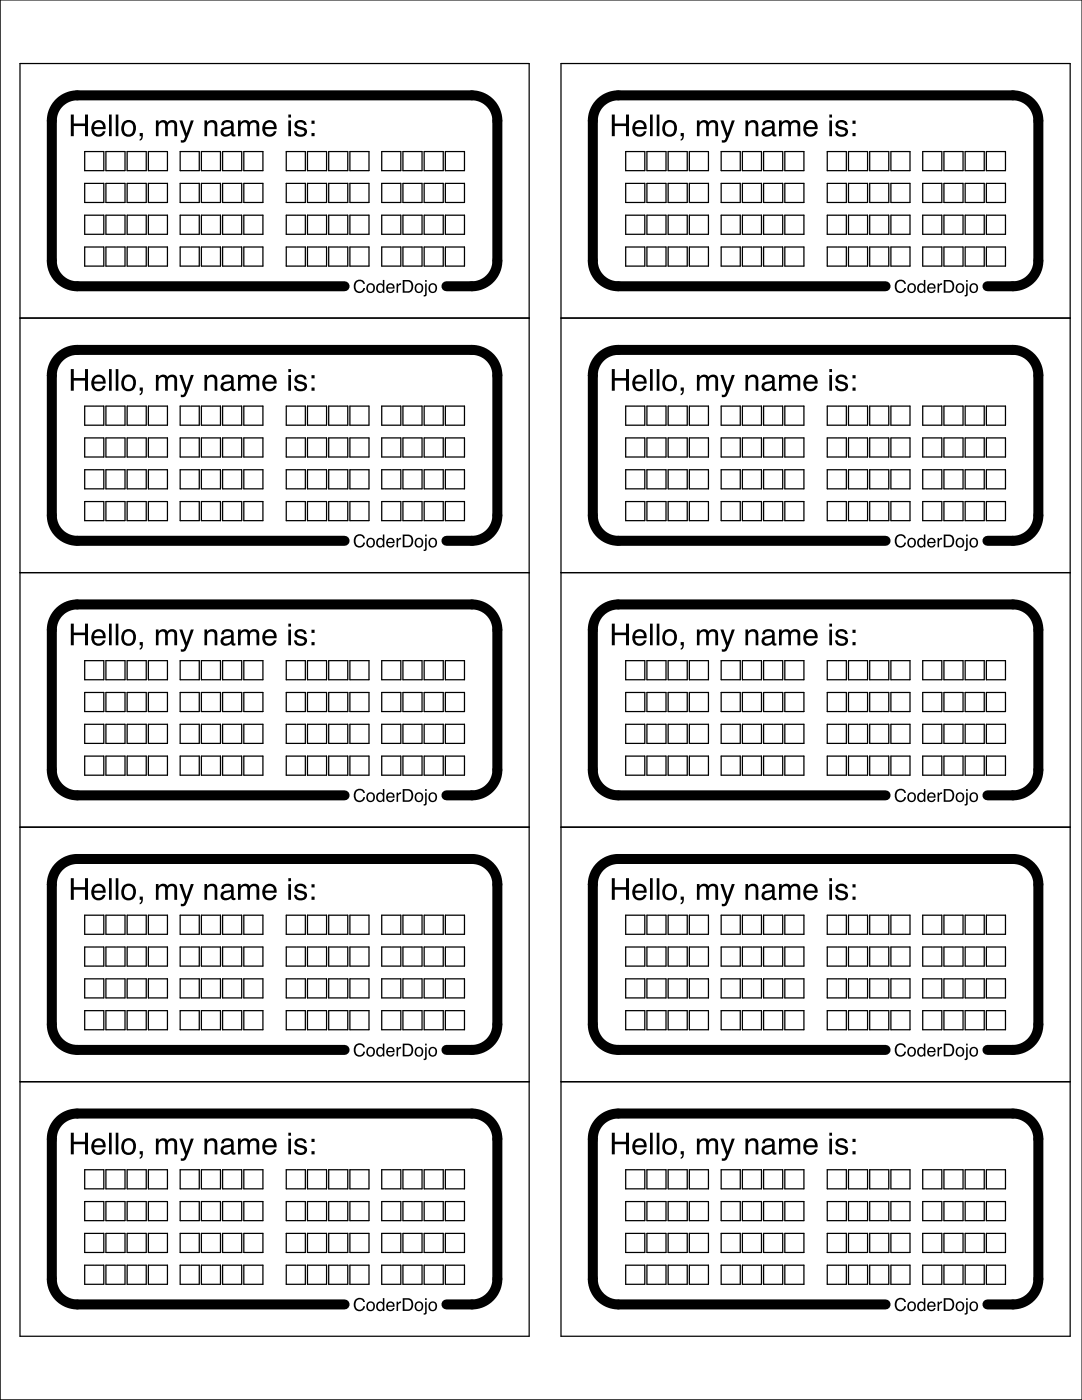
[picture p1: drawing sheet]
<svg xmlns="http://www.w3.org/2000/svg" width="216mm" height="279mm" viewBox="0 0 216 279" stroke-linecap="round" stroke-linejoin="round" font-family="sans-serif">
<g fill="none" stroke="#000" stroke-width=".25">
<path d="M0 0h215.9v279.4h-215.9zM4 12.7h101.6v254h-101.6zM111.9 12.7h101.6v254h-101.6zM16.9 30.2h3.8v3.9h-3.8zM16.9 36.6h3.8v3.8h-3.8zM21.1 30.2h3.8v3.9h-3.8zM21.1 36.6h3.8v3.8h-3.8zM25.4 30.2h3.8v3.9h-3.8zM25.4 36.6h3.8v3.8h-3.8zM29.6 30.2h3.8v3.9h-3.8zM29.6 36.6h3.8v3.8h-3.8zM36 30.2h3.8v3.9h-3.8z"/>
<path d="M36 36.6h3.8v3.8h-3.8zM40.2 30.2h3.8v3.9h-3.8zM40.2 36.6h3.8v3.8h-3.8zM44.4 30.2h3.8v3.9h-3.8zM44.4 36.6h3.8v3.8h-3.8zM48.7 30.2h3.8v3.9h-3.8zM48.7 36.6h3.8v3.8h-3.8zM57.1 30.2h3.8v3.9h-3.8zM57.1 36.6h3.8v3.8h-3.8zM61.4 30.2h3.8v3.9h-3.8zM61.4 36.6h3.8v3.8h-3.8zM65.6 30.2h3.8v3.9h-3.8z"/>
<path d="M65.6 36.6h3.8v3.8h-3.8zM69.8 30.2h3.8v3.9h-3.8zM69.8 36.6h3.8v3.8h-3.8zM76.2 30.2h3.8v3.9h-3.8zM76.2 36.6h3.8v3.8h-3.8zM80.4 30.2h3.8v3.9h-3.8zM80.4 36.6h3.8v3.8h-3.8zM84.6 30.2h3.8v3.9h-3.8zM84.6 36.6h3.8v3.8h-3.8zM88.9 30.2h3.8v3.9h-3.8zM88.9 36.6h3.8v3.8h-3.8zM124.9 30.2h3.8v3.9h-3.8z"/>
<path d="M124.9 36.6h3.8v3.8h-3.8zM129.1 30.2h3.8v3.9h-3.8zM129.1 36.6h3.8v3.8h-3.8zM133.3 30.2h3.8v3.9h-3.8zM133.3 36.6h3.8v3.8h-3.8zM137.6 30.2h3.8v3.9h-3.8zM137.6 36.6h3.8v3.8h-3.8zM143.9 30.2h3.8v3.9h-3.8zM143.9 36.6h3.8v3.8h-3.8zM148.1 30.2h3.8v3.9h-3.8zM148.1 36.6h3.8v3.8h-3.8zM152.4 30.2h3.8v3.9h-3.8z"/>
<path d="M152.4 36.6h3.8v3.8h-3.8zM156.6 30.2h3.8v3.9h-3.8zM156.6 36.6h3.8v3.8h-3.8zM165.1 30.2h3.8v3.9h-3.8zM165.1 36.6h3.8v3.8h-3.8zM169.3 30.2h3.8v3.9h-3.8zM169.3 36.6h3.8v3.8h-3.8zM173.5 30.2h3.8v3.9h-3.8zM173.5 36.6h3.8v3.8h-3.8zM177.8 30.2h3.8v3.9h-3.8zM177.8 36.6h3.8v3.8h-3.8zM184.1 30.2h3.8v3.9h-3.8z"/>
<path d="M184.1 36.6h3.8v3.8h-3.8zM188.4 30.2h3.8v3.9h-3.8zM188.4 36.6h3.8v3.8h-3.8zM192.6 30.2h3.8v3.9h-3.8zM192.6 36.6h3.8v3.8h-3.8zM196.8 30.2h3.8v3.9h-3.8zM196.8 36.6h3.8v3.8h-3.8zM16.9 49.3h3.8v3.8h-3.8zM16.9 42.9h3.8v3.9h-3.8zM21.1 49.3h3.8v3.8h-3.8zM21.1 42.9h3.8v3.9h-3.8zM25.4 49.3h3.8v3.8h-3.8z"/>
<path d="M25.4 42.9h3.8v3.9h-3.8zM29.6 42.9h3.8v3.9h-3.8zM29.6 49.3h3.8v3.8h-3.8zM36 42.9h3.8v3.9h-3.8zM36 49.3h3.8v3.8h-3.8zM40.2 42.9h3.8v3.9h-3.8zM40.2 49.3h3.8v3.8h-3.8zM44.4 49.3h3.8v3.8h-3.8zM44.4 42.9h3.8v3.9h-3.8zM48.7 42.9h3.8v3.9h-3.8zM48.7 49.3h3.8v3.8h-3.8zM57.1 49.3h3.8v3.8h-3.8z"/>
<path d="M57.1 42.9h3.8v3.9h-3.8zM61.4 42.9h3.8v3.9h-3.8zM61.4 49.3h3.8v3.8h-3.8zM65.6 42.9h3.8v3.9h-3.8zM65.6 49.3h3.8v3.8h-3.8zM69.8 49.3h3.8v3.8h-3.8zM69.8 42.9h3.8v3.9h-3.8zM76.2 42.9h3.8v3.9h-3.8zM76.2 49.3h3.8v3.8h-3.8zM80.4 42.9h3.8v3.9h-3.8zM80.4 49.3h3.8v3.8h-3.8zM84.6 42.9h3.8v3.9h-3.8z"/>
<path d="M84.6 49.3h3.8v3.8h-3.8zM88.9 49.3h3.8v3.8h-3.8zM88.9 42.9h3.8v3.9h-3.8zM124.9 42.9h3.8v3.9h-3.8zM124.9 49.3h3.8v3.8h-3.8zM129.1 42.9h3.8v3.9h-3.8zM129.1 49.3h3.8v3.8h-3.8zM133.3 49.3h3.8v3.8h-3.8zM133.3 42.9h3.8v3.9h-3.8zM137.6 42.9h3.8v3.9h-3.8zM137.6 49.3h3.8v3.8h-3.8zM143.9 42.9h3.8v3.9h-3.8z"/>
<path d="M143.9 49.3h3.8v3.8h-3.8zM148.1 42.9h3.8v3.9h-3.8zM148.1 49.3h3.8v3.8h-3.8zM152.4 49.3h3.8v3.8h-3.8zM152.4 42.9h3.8v3.9h-3.8zM156.6 42.9h3.8v3.9h-3.8zM156.6 49.3h3.8v3.8h-3.8zM165.1 49.3h3.8v3.8h-3.8zM165.1 42.9h3.8v3.9h-3.8zM169.3 42.9h3.8v3.9h-3.8zM169.3 49.3h3.8v3.8h-3.8zM173.5 42.9h3.8v3.9h-3.8z"/>
<path d="M173.5 49.3h3.8v3.8h-3.8zM177.8 49.3h3.8v3.8h-3.8zM177.8 42.9h3.8v3.9h-3.8zM184.1 49.3h3.8v3.8h-3.8zM184.1 42.9h3.8v3.9h-3.8zM188.4 42.9h3.8v3.9h-3.8zM188.4 49.3h3.8v3.8h-3.8zM192.6 49.3h3.8v3.8h-3.8zM192.6 42.9h3.8v3.9h-3.8zM196.8 42.9h3.8v3.9h-3.8zM196.8 49.3h3.8v3.8h-3.8zM4 63.5h101.6"/>
<path d="M111.9 63.5h101.6M16.9 81h3.8v3.9h-3.8zM16.9 87.4h3.8v3.8h-3.8zM16.9 93.7h3.8v3.9h-3.8zM21.1 81h3.8v3.9h-3.8zM21.1 87.4h3.8v3.8h-3.8zM21.1 93.7h3.8v3.9h-3.8zM25.4 81h3.8v3.9h-3.8zM25.4 87.4h3.8v3.8h-3.8zM25.4 93.7h3.8v3.9h-3.8zM29.6 81h3.8v3.9h-3.8zM29.6 87.4h3.8v3.8h-3.8z"/>
<path d="M29.6 93.7h3.8v3.9h-3.8zM36 81h3.8v3.9h-3.8zM36 87.4h3.8v3.8h-3.8zM36 93.7h3.8v3.9h-3.8zM40.2 81h3.8v3.9h-3.8zM40.2 87.4h3.8v3.8h-3.8zM40.2 93.7h3.8v3.9h-3.8zM44.4 81h3.8v3.9h-3.8zM44.4 87.4h3.8v3.8h-3.8zM44.4 93.7h3.8v3.9h-3.8zM48.7 81h3.8v3.9h-3.8zM48.7 87.4h3.8v3.8h-3.8z"/>
<path d="M48.7 93.7h3.8v3.9h-3.8zM57.1 81h3.8v3.9h-3.8zM57.1 87.4h3.8v3.8h-3.8zM57.1 93.7h3.8v3.9h-3.8zM61.4 81h3.8v3.9h-3.8zM61.4 87.4h3.8v3.8h-3.8zM61.4 93.7h3.8v3.9h-3.8zM65.6 81h3.8v3.9h-3.8zM65.6 87.4h3.8v3.8h-3.8zM65.6 93.7h3.8v3.9h-3.8zM69.8 81h3.8v3.9h-3.8zM69.8 87.4h3.8v3.8h-3.8z"/>
<path d="M69.8 93.7h3.8v3.9h-3.8zM76.2 81h3.8v3.9h-3.8zM76.2 87.4h3.8v3.8h-3.8zM76.2 93.7h3.8v3.9h-3.8zM80.4 81h3.8v3.9h-3.8zM80.4 87.4h3.8v3.8h-3.8zM80.4 93.7h3.8v3.9h-3.8zM84.6 81h3.8v3.9h-3.8zM84.6 87.4h3.8v3.8h-3.8zM84.6 93.7h3.8v3.9h-3.8zM88.9 81h3.8v3.9h-3.8zM88.9 87.4h3.8v3.8h-3.8z"/>
<path d="M88.9 93.7h3.8v3.9h-3.8zM124.9 81h3.8v3.9h-3.8zM124.9 87.4h3.8v3.8h-3.8zM124.9 93.7h3.8v3.9h-3.8zM129.1 81h3.8v3.9h-3.8zM129.1 87.4h3.8v3.8h-3.8zM129.1 93.7h3.8v3.9h-3.8zM133.3 81h3.8v3.9h-3.8zM133.3 87.4h3.8v3.8h-3.8zM133.3 93.7h3.8v3.9h-3.8zM137.6 81h3.8v3.9h-3.8zM137.6 87.4h3.8v3.8h-3.8z"/>
<path d="M137.6 93.7h3.8v3.9h-3.8zM143.9 81h3.8v3.9h-3.8zM143.9 87.4h3.8v3.8h-3.8zM143.9 93.7h3.8v3.9h-3.8zM148.1 81h3.8v3.9h-3.8zM148.1 87.4h3.8v3.8h-3.8zM148.1 93.7h3.8v3.9h-3.8zM152.4 81h3.8v3.9h-3.8zM152.4 87.4h3.8v3.8h-3.8zM152.4 93.7h3.8v3.9h-3.8zM156.6 81h3.8v3.9h-3.8zM156.6 87.4h3.8v3.8h-3.8z"/>
<path d="M156.6 93.7h3.8v3.9h-3.8zM165.1 81h3.8v3.9h-3.8zM165.1 87.4h3.8v3.8h-3.8zM165.1 93.7h3.8v3.9h-3.8zM169.3 81h3.8v3.9h-3.8zM169.3 87.4h3.8v3.8h-3.8zM169.3 93.7h3.8v3.9h-3.8zM173.5 81h3.8v3.9h-3.8zM173.5 87.4h3.8v3.8h-3.8zM173.5 93.7h3.8v3.9h-3.8zM177.8 81h3.8v3.9h-3.8zM177.8 87.4h3.8v3.8h-3.8z"/>
<path d="M177.8 93.7h3.8v3.9h-3.8zM184.1 81h3.8v3.9h-3.8zM184.1 87.4h3.8v3.8h-3.8zM184.1 93.7h3.8v3.9h-3.8zM188.4 81h3.8v3.9h-3.8zM188.4 87.4h3.8v3.8h-3.8zM188.4 93.7h3.8v3.9h-3.8zM192.6 81h3.8v3.9h-3.8zM192.6 87.4h3.8v3.8h-3.8zM192.6 93.7h3.8v3.9h-3.8zM196.8 81h3.8v3.9h-3.8zM196.8 87.4h3.8v3.8h-3.8z"/>
<path d="M196.8 93.7h3.8v3.9h-3.8zM4 114.3h101.6M16.9 100.1h3.8v3.8h-3.8zM21.1 100.1h3.8v3.8h-3.8zM25.4 100.1h3.8v3.8h-3.8zM29.6 100.1h3.8v3.8h-3.8zM36 100.1h3.8v3.8h-3.8zM40.2 100.1h3.8v3.8h-3.8zM44.4 100.1h3.8v3.8h-3.8zM48.7 100.1h3.8v3.8h-3.8zM57.1 100.1h3.8v3.8h-3.8zM61.4 100.1h3.8v3.8h-3.8z"/>
<path d="M65.6 100.1h3.8v3.8h-3.8zM69.8 100.1h3.8v3.8h-3.8zM76.2 100.1h3.8v3.8h-3.8zM80.4 100.1h3.8v3.8h-3.8zM84.6 100.1h3.8v3.8h-3.8zM88.9 100.1h3.8v3.8h-3.8zM111.9 114.3h101.6M124.9 100.1h3.8v3.8h-3.8zM129.1 100.1h3.8v3.8h-3.8zM133.3 100.1h3.8v3.8h-3.8zM137.6 100.1h3.8v3.8h-3.8zM143.9 100.1h3.8v3.8h-3.8z"/>
<path d="M148.1 100.1h3.8v3.8h-3.8zM152.4 100.1h3.8v3.8h-3.8zM156.6 100.1h3.8v3.8h-3.8zM165.1 100.1h3.8v3.8h-3.8zM169.3 100.1h3.8v3.8h-3.8zM173.5 100.1h3.8v3.8h-3.8zM177.8 100.1h3.8v3.8h-3.8zM184.1 100.1h3.8v3.8h-3.8zM188.4 100.1h3.8v3.8h-3.8zM192.6 100.1h3.8v3.8h-3.8zM196.8 100.1h3.8v3.8h-3.8zM16.9 131.8h3.8v3.9h-3.8z"/>
<path d="M16.9 138.2h3.8v3.8h-3.8zM21.1 131.8h3.8v3.9h-3.8zM21.1 138.2h3.8v3.8h-3.8zM25.4 131.8h3.8v3.9h-3.8zM25.4 138.2h3.8v3.8h-3.8zM29.6 131.8h3.8v3.9h-3.8zM29.6 138.2h3.8v3.8h-3.8zM36 131.8h3.8v3.9h-3.8zM36 138.2h3.8v3.8h-3.8zM40.2 131.8h3.8v3.9h-3.8zM40.2 138.2h3.8v3.8h-3.8zM44.4 131.8h3.8v3.9h-3.8z"/>
<path d="M44.4 138.2h3.8v3.8h-3.8zM48.7 131.8h3.8v3.9h-3.8zM48.7 138.2h3.8v3.8h-3.8zM57.1 131.8h3.8v3.9h-3.8zM57.1 138.2h3.8v3.8h-3.8zM61.4 131.8h3.8v3.9h-3.8zM61.4 138.2h3.8v3.8h-3.8zM65.6 131.8h3.8v3.9h-3.8zM65.6 138.2h3.8v3.8h-3.8zM69.8 131.8h3.8v3.9h-3.8zM69.8 138.2h3.8v3.8h-3.8zM76.2 131.8h3.8v3.9h-3.8z"/>
<path d="M76.2 138.2h3.8v3.8h-3.8zM80.4 131.8h3.8v3.9h-3.8zM80.4 138.2h3.8v3.8h-3.8zM84.6 131.8h3.8v3.9h-3.8zM84.6 138.2h3.8v3.8h-3.8zM88.9 131.8h3.8v3.9h-3.8zM88.9 138.2h3.8v3.8h-3.8zM124.9 131.8h3.8v3.9h-3.8zM124.9 138.2h3.8v3.8h-3.8zM129.1 131.8h3.8v3.9h-3.8zM129.1 138.2h3.8v3.8h-3.8zM133.3 131.8h3.8v3.9h-3.8z"/>
<path d="M133.3 138.2h3.8v3.8h-3.8zM137.6 131.8h3.8v3.9h-3.8zM137.6 138.2h3.8v3.8h-3.8zM143.9 131.8h3.8v3.9h-3.8zM143.9 138.2h3.8v3.8h-3.8zM148.1 131.8h3.8v3.9h-3.8zM148.1 138.2h3.8v3.8h-3.8zM152.4 131.8h3.8v3.9h-3.8zM152.4 138.2h3.8v3.8h-3.8zM156.6 131.8h3.8v3.9h-3.8zM156.6 138.2h3.8v3.8h-3.8zM165.1 131.8h3.8v3.9h-3.8z"/>
<path d="M165.1 138.2h3.8v3.8h-3.8zM169.3 131.8h3.8v3.9h-3.8zM169.3 138.2h3.8v3.8h-3.8zM173.5 131.8h3.8v3.9h-3.8zM173.5 138.2h3.8v3.8h-3.8zM177.8 131.8h3.8v3.9h-3.8zM177.8 138.2h3.8v3.8h-3.8zM184.1 131.8h3.8v3.9h-3.8zM184.1 138.2h3.8v3.8h-3.8zM188.4 131.8h3.8v3.9h-3.8zM188.4 138.2h3.8v3.8h-3.8zM192.6 131.8h3.8v3.9h-3.8z"/>
<path d="M192.6 138.2h3.8v3.8h-3.8zM196.8 131.8h3.8v3.9h-3.8zM196.8 138.2h3.8v3.8h-3.8zM16.9 150.9h3.8v3.8h-3.8zM16.9 144.5h3.8v3.9h-3.8zM21.1 150.9h3.8v3.8h-3.8zM21.1 144.5h3.8v3.9h-3.8zM25.4 150.9h3.8v3.8h-3.8zM25.4 144.5h3.8v3.9h-3.8zM29.6 144.5h3.8v3.9h-3.8zM29.6 150.9h3.8v3.8h-3.8zM36 144.5h3.8v3.9h-3.8z"/>
<path d="M36 150.9h3.8v3.8h-3.8zM40.2 144.5h3.8v3.9h-3.8zM40.2 150.9h3.8v3.8h-3.8zM44.4 150.9h3.8v3.8h-3.8zM44.4 144.5h3.8v3.9h-3.8zM48.7 144.5h3.8v3.9h-3.8zM48.7 150.9h3.8v3.8h-3.8zM57.1 150.9h3.8v3.8h-3.8zM57.1 144.5h3.8v3.9h-3.8zM61.4 144.5h3.8v3.9h-3.8zM61.4 150.9h3.8v3.8h-3.8zM65.6 144.5h3.8v3.9h-3.8z"/>
<path d="M65.6 150.9h3.8v3.8h-3.8zM69.8 150.9h3.8v3.8h-3.8zM69.8 144.5h3.8v3.9h-3.8zM76.2 144.5h3.8v3.9h-3.8zM76.2 150.9h3.8v3.8h-3.8zM80.4 144.5h3.8v3.9h-3.8zM80.4 150.9h3.8v3.8h-3.8zM84.6 144.5h3.8v3.9h-3.8zM84.6 150.9h3.8v3.8h-3.8zM88.9 150.9h3.8v3.8h-3.8zM88.9 144.5h3.8v3.9h-3.8zM124.9 144.5h3.8v3.9h-3.8z"/>
<path d="M124.9 150.9h3.8v3.8h-3.8zM129.1 144.5h3.8v3.9h-3.8zM129.1 150.9h3.8v3.8h-3.8zM133.3 150.9h3.8v3.8h-3.8zM133.3 144.5h3.8v3.9h-3.8zM137.6 144.5h3.8v3.9h-3.8zM137.6 150.9h3.8v3.8h-3.8zM143.9 144.5h3.8v3.9h-3.8zM143.9 150.9h3.8v3.8h-3.8zM148.1 144.5h3.8v3.9h-3.8zM148.1 150.9h3.8v3.8h-3.8zM152.4 150.9h3.8v3.8h-3.8z"/>
<path d="M152.4 144.5h3.8v3.9h-3.8zM156.6 144.5h3.8v3.9h-3.8zM156.6 150.9h3.8v3.8h-3.8zM165.1 150.9h3.8v3.8h-3.8zM165.1 144.5h3.8v3.9h-3.8zM169.3 144.5h3.8v3.9h-3.8zM169.3 150.9h3.8v3.8h-3.8zM173.5 144.5h3.8v3.9h-3.8zM173.5 150.9h3.8v3.8h-3.8zM177.8 150.9h3.8v3.8h-3.8zM177.8 144.5h3.8v3.9h-3.8zM184.1 150.9h3.8v3.8h-3.8z"/>
<path d="M184.1 144.5h3.8v3.9h-3.8zM188.4 144.5h3.8v3.9h-3.8zM188.4 150.9h3.8v3.8h-3.8zM192.6 150.9h3.8v3.8h-3.8zM192.6 144.5h3.8v3.9h-3.8zM196.8 144.5h3.8v3.9h-3.8zM196.8 150.9h3.8v3.8h-3.8zM4 165.1h101.6M111.9 165.1h101.6M16.9 182.6h3.8v3.9h-3.8zM16.9 189h3.8v3.8h-3.8zM16.9 195.3h3.8v3.9h-3.8z"/>
<path d="M21.1 182.6h3.8v3.9h-3.8zM21.1 189h3.8v3.8h-3.8zM21.1 195.3h3.8v3.9h-3.8zM25.4 182.6h3.8v3.9h-3.8zM25.4 189h3.8v3.8h-3.8zM25.4 195.3h3.8v3.9h-3.8zM29.6 182.6h3.8v3.9h-3.8zM29.6 189h3.8v3.8h-3.8zM29.6 195.3h3.8v3.9h-3.8zM36 182.6h3.8v3.9h-3.8zM36 189h3.8v3.8h-3.8zM36 195.3h3.8v3.9h-3.8z"/>
<path d="M40.2 182.6h3.8v3.9h-3.8zM40.2 189h3.8v3.8h-3.8zM40.2 195.3h3.8v3.9h-3.8zM44.4 182.6h3.8v3.9h-3.8zM44.4 189h3.8v3.8h-3.8zM44.4 195.3h3.8v3.9h-3.8zM48.7 182.6h3.8v3.9h-3.8zM48.7 189h3.8v3.8h-3.8zM48.7 195.3h3.8v3.9h-3.8zM57.1 182.6h3.8v3.9h-3.8zM57.1 189h3.8v3.8h-3.8zM57.1 195.3h3.8v3.9h-3.8z"/>
<path d="M61.4 182.6h3.8v3.9h-3.8zM61.4 189h3.8v3.8h-3.8zM61.4 195.3h3.8v3.9h-3.8zM65.6 182.6h3.8v3.9h-3.8zM65.6 189h3.8v3.8h-3.8zM65.6 195.3h3.8v3.9h-3.8zM69.8 182.6h3.8v3.9h-3.8zM69.8 189h3.8v3.8h-3.8zM69.8 195.3h3.8v3.9h-3.8zM76.2 182.6h3.8v3.9h-3.8zM76.2 189h3.8v3.8h-3.8zM76.2 195.3h3.8v3.9h-3.8z"/>
<path d="M80.4 182.6h3.8v3.9h-3.8zM80.4 189h3.8v3.8h-3.8zM80.4 195.3h3.8v3.9h-3.8zM84.6 182.6h3.8v3.9h-3.8zM84.6 189h3.8v3.8h-3.8zM84.6 195.3h3.8v3.9h-3.8zM88.9 182.6h3.8v3.9h-3.8zM88.9 189h3.8v3.8h-3.8zM88.9 195.3h3.8v3.9h-3.8zM124.9 182.6h3.8v3.9h-3.8zM124.9 189h3.8v3.8h-3.8zM124.9 195.3h3.8v3.9h-3.8z"/>
<path d="M129.1 182.6h3.8v3.9h-3.8zM129.1 189h3.8v3.8h-3.8zM129.1 195.3h3.8v3.9h-3.8zM133.3 182.6h3.8v3.9h-3.8zM133.3 189h3.8v3.8h-3.8zM133.3 195.3h3.8v3.9h-3.8zM137.6 182.6h3.8v3.9h-3.8zM137.6 189h3.8v3.8h-3.8zM137.6 195.3h3.8v3.9h-3.8zM143.9 182.6h3.8v3.9h-3.8zM143.9 189h3.8v3.8h-3.8zM143.9 195.3h3.8v3.9h-3.8z"/>
<path d="M148.1 182.6h3.8v3.9h-3.8zM148.1 189h3.8v3.8h-3.8zM148.1 195.3h3.8v3.9h-3.8zM152.4 182.6h3.8v3.9h-3.8zM152.4 189h3.8v3.8h-3.8zM152.4 195.3h3.8v3.9h-3.8zM156.6 182.6h3.8v3.9h-3.8zM156.6 189h3.8v3.8h-3.8zM156.6 195.3h3.8v3.9h-3.8zM165.1 182.6h3.8v3.9h-3.8zM165.1 189h3.8v3.8h-3.8zM165.1 195.3h3.8v3.9h-3.8z"/>
<path d="M169.3 182.6h3.8v3.9h-3.8zM169.3 189h3.8v3.8h-3.8zM169.3 195.3h3.8v3.9h-3.8zM173.5 182.6h3.8v3.9h-3.8zM173.5 189h3.8v3.8h-3.8zM173.5 195.3h3.8v3.9h-3.8zM177.8 182.6h3.8v3.9h-3.8zM177.8 189h3.8v3.8h-3.8zM177.8 195.3h3.8v3.9h-3.8zM184.1 182.6h3.8v3.9h-3.8zM184.1 189h3.8v3.8h-3.8zM184.1 195.3h3.8v3.9h-3.8z"/>
<path d="M188.4 182.6h3.8v3.9h-3.8zM188.4 189h3.8v3.8h-3.8zM188.4 195.3h3.8v3.9h-3.8zM192.6 182.6h3.8v3.9h-3.8zM192.6 189h3.8v3.8h-3.8zM192.6 195.3h3.8v3.9h-3.8zM196.8 182.6h3.8v3.9h-3.8zM196.8 189h3.8v3.8h-3.8zM196.8 195.3h3.8v3.9h-3.8zM4 215.9h101.6M16.9 201.7h3.8v3.8h-3.8zM21.1 201.7h3.8v3.8h-3.8z"/>
<path d="M25.4 201.7h3.8v3.8h-3.8zM29.6 201.7h3.8v3.8h-3.8zM36 201.7h3.8v3.8h-3.8zM40.2 201.7h3.8v3.8h-3.8zM44.4 201.7h3.8v3.8h-3.8zM48.7 201.7h3.8v3.8h-3.8zM57.1 201.7h3.8v3.8h-3.8zM61.4 201.7h3.8v3.8h-3.8zM65.6 201.7h3.8v3.8h-3.8zM69.8 201.7h3.8v3.8h-3.8zM76.2 201.7h3.8v3.8h-3.8zM80.4 201.7h3.8v3.8h-3.8z"/>
<path d="M84.6 201.7h3.8v3.8h-3.8zM88.9 201.7h3.8v3.8h-3.8zM111.9 215.9h101.6M124.9 201.7h3.8v3.8h-3.8zM129.1 201.7h3.8v3.8h-3.8zM133.3 201.7h3.8v3.8h-3.8zM137.6 201.7h3.8v3.8h-3.8zM143.9 201.7h3.8v3.8h-3.8zM148.1 201.7h3.8v3.8h-3.8zM152.4 201.7h3.8v3.8h-3.8zM156.6 201.7h3.8v3.8h-3.8zM165.1 201.7h3.8v3.8h-3.8z"/>
<path d="M169.3 201.7h3.8v3.8h-3.8zM173.5 201.7h3.8v3.8h-3.8zM177.8 201.7h3.8v3.8h-3.8zM184.1 201.7h3.8v3.8h-3.8zM188.4 201.7h3.8v3.8h-3.8zM192.6 201.7h3.8v3.8h-3.8zM196.8 201.7h3.8v3.8h-3.8zM16.9 233.4h3.8v3.9h-3.8zM16.9 239.8h3.8v3.8h-3.8zM21.1 233.4h3.8v3.9h-3.8zM21.1 239.8h3.8v3.8h-3.8zM25.4 233.4h3.8v3.9h-3.8z"/>
<path d="M25.4 239.8h3.8v3.8h-3.8zM29.6 233.4h3.8v3.9h-3.8zM29.6 239.8h3.8v3.8h-3.8zM36 233.4h3.8v3.9h-3.8zM36 239.8h3.8v3.8h-3.8zM40.2 233.4h3.8v3.9h-3.8zM40.2 239.8h3.8v3.8h-3.8zM44.4 233.4h3.8v3.9h-3.8zM44.4 239.8h3.8v3.8h-3.8zM48.7 233.4h3.8v3.9h-3.8zM48.7 239.8h3.8v3.8h-3.8zM57.1 233.4h3.8v3.9h-3.8z"/>
<path d="M57.1 239.8h3.8v3.8h-3.8zM61.4 233.4h3.8v3.9h-3.8zM61.4 239.8h3.8v3.8h-3.8zM65.6 233.4h3.8v3.9h-3.8zM65.6 239.8h3.8v3.8h-3.8zM69.8 233.4h3.8v3.9h-3.8zM69.8 239.8h3.8v3.8h-3.8zM76.2 233.4h3.8v3.9h-3.8zM76.2 239.8h3.8v3.8h-3.8zM80.4 233.4h3.8v3.9h-3.8zM80.4 239.8h3.8v3.8h-3.8zM84.6 233.4h3.8v3.9h-3.8z"/>
<path d="M84.6 239.8h3.8v3.8h-3.8zM88.9 233.4h3.8v3.9h-3.8zM88.9 239.8h3.8v3.8h-3.8zM124.9 233.4h3.8v3.9h-3.8zM124.9 239.8h3.8v3.8h-3.8zM129.1 233.4h3.8v3.9h-3.8zM129.1 239.8h3.8v3.8h-3.8zM133.3 233.4h3.8v3.9h-3.8zM133.3 239.8h3.8v3.8h-3.8zM137.6 233.4h3.8v3.9h-3.8zM137.6 239.8h3.8v3.8h-3.8zM143.9 233.4h3.8v3.9h-3.8z"/>
<path d="M143.9 239.8h3.8v3.8h-3.8zM148.1 233.4h3.8v3.9h-3.8zM148.1 239.8h3.8v3.8h-3.8zM152.4 233.4h3.8v3.9h-3.8zM152.4 239.8h3.8v3.8h-3.8zM156.6 233.4h3.8v3.9h-3.8zM156.6 239.8h3.8v3.8h-3.8zM165.1 233.4h3.8v3.9h-3.8zM165.1 239.8h3.8v3.8h-3.8zM169.3 233.4h3.8v3.9h-3.8zM169.3 239.8h3.8v3.8h-3.8zM173.5 233.4h3.8v3.9h-3.8z"/>
<path d="M173.5 239.8h3.8v3.8h-3.8zM177.8 233.4h3.8v3.9h-3.8zM177.8 239.8h3.8v3.8h-3.8zM184.1 233.4h3.8v3.9h-3.8zM184.1 239.8h3.8v3.8h-3.8zM188.4 233.4h3.8v3.9h-3.8zM188.4 239.8h3.8v3.8h-3.8zM192.6 233.4h3.8v3.9h-3.8zM192.6 239.8h3.8v3.8h-3.8zM196.8 233.4h3.8v3.9h-3.8zM196.8 239.8h3.8v3.8h-3.8zM16.9 252.5h3.8v3.8h-3.8z"/>
<path d="M16.9 246.1h3.8v3.9h-3.8zM21.1 252.5h3.8v3.8h-3.8zM21.1 246.1h3.8v3.9h-3.8zM25.4 252.5h3.8v3.8h-3.8zM25.4 246.1h3.8v3.9h-3.8zM29.6 246.1h3.8v3.9h-3.8zM29.6 252.5h3.8v3.8h-3.8zM36 246.1h3.8v3.9h-3.8zM36 252.5h3.8v3.8h-3.8zM40.2 246.1h3.8v3.9h-3.8zM40.2 252.5h3.8v3.8h-3.8zM44.4 252.5h3.8v3.8h-3.8z"/>
<path d="M44.4 246.1h3.8v3.9h-3.8zM48.7 246.1h3.8v3.9h-3.8zM48.7 252.5h3.8v3.8h-3.8zM57.1 252.5h3.8v3.8h-3.8zM57.1 246.1h3.8v3.9h-3.8zM61.4 246.1h3.8v3.9h-3.8zM61.4 252.5h3.8v3.8h-3.8zM65.6 246.1h3.8v3.9h-3.8zM65.6 252.5h3.8v3.8h-3.8zM69.8 252.5h3.8v3.8h-3.8zM69.8 246.1h3.8v3.9h-3.8zM76.2 246.1h3.8v3.9h-3.8z"/>
<path d="M76.2 252.5h3.8v3.8h-3.8zM80.4 246.1h3.8v3.9h-3.8zM80.4 252.5h3.8v3.8h-3.8zM84.6 246.1h3.8v3.9h-3.8zM84.6 252.5h3.8v3.8h-3.8zM88.9 252.5h3.8v3.8h-3.8zM88.9 246.1h3.8v3.9h-3.8zM124.9 246.1h3.8v3.9h-3.8zM124.9 252.5h3.8v3.8h-3.8zM129.1 246.1h3.8v3.9h-3.8zM129.1 252.5h3.8v3.8h-3.8zM133.3 252.5h3.8v3.8h-3.8z"/>
<path d="M133.3 246.1h3.8v3.9h-3.8zM137.6 246.1h3.8v3.9h-3.8zM137.6 252.5h3.8v3.8h-3.8zM143.9 246.1h3.8v3.9h-3.8zM143.9 252.5h3.8v3.8h-3.8zM148.1 246.1h3.8v3.9h-3.8zM148.1 252.5h3.8v3.8h-3.8zM152.4 252.5h3.8v3.8h-3.8zM152.4 246.1h3.8v3.9h-3.8zM156.6 246.1h3.8v3.9h-3.8zM156.6 252.5h3.8v3.8h-3.8zM165.1 252.5h3.8v3.8h-3.8z"/>
<path d="M165.1 246.1h3.8v3.9h-3.8zM169.3 246.1h3.8v3.9h-3.8zM169.3 252.5h3.8v3.8h-3.8zM173.5 246.1h3.8v3.9h-3.8zM173.5 252.5h3.8v3.8h-3.8zM177.8 252.5h3.8v3.8h-3.8zM177.8 246.1h3.8v3.9h-3.8zM184.1 252.5h3.8v3.8h-3.8zM184.1 246.1h3.8v3.9h-3.8zM188.4 246.1h3.8v3.9h-3.8zM188.4 252.5h3.8v3.8h-3.8zM192.6 252.5h3.8v3.8h-3.8z"/>
<path d="M192.6 246.1h3.8v3.9h-3.8zM196.8 246.1h3.8v3.9h-3.8zM196.8 252.5h3.8v3.8h-3.8z"/>
</g>
<g fill="#000">
<path d="M14.1 22.9h.6v1.7h2.3v-1.7h.6v4.3h-.6v-2h-2.3v2h-.6zM18.6 24.4a1.44 1.44 0 0 1 1.8-.3 1.44 1.44 0 0 1 .7 1.7h-2.3a.9 .9 0 0 0 .7 1 .9 .9 0 0 0 1-.6h.5a1.47 1.47 0 0 1-1.8 1 1.47 1.47 0 0 1-1-1.9zM19.1 24.7l-.3 .7h1.7a.86 .86 0 0 0-.5-.9 .86 .86 0 0 0-.9 .2zM21.8 22.9h.5v4.3h-.5zM23.1 22.9h.5v4.3h-.5zM25.1 24.6a1.49 1.49 0 0 0 .3 2.2 1.1 1.1 0 0 0 1.2-1.5l-.1-.3a.88 .88 0 0 0-1.4-.4zM24.6 24.4a1.49 1.49 0 0 1 1.9-.3 1.49 1.49 0 0 1 .6 1.8 1.49 1.49 0 0 1-1.8 1.4 1.49 1.49 0 0 1-1.1-2zM27.9 26.5h.6l-.1 1.1-.2 .3-.3 .2v-.3l.2-.1 .1-.4-.3-.1zM31.1 24h.5v.5a1.04 1.04 0 0 1 1.8 0 1.05 1.05 0 0 1 1.2-.5 1.05 1.05 0 0 1 .7 1.1v2.1h-.5v-2.2a.68 .68 0 0 0-.9-.5 .68 .68 0 0 0-.4 .8v1.9h-.6v-2.1a.65 .65 0 0 0-.6-.7 .65 .65 0 0 0-.6 .7l-.1 2.1h-.5zM35.8 24h.6l.8 2.6 .9-2.6h.6l-1.4 3.7a.92 .92 0 0 1-1.2 .7v-.5l.2 .1a.63 .63 0 0 0 .7-.7zM40.8 24h.5v.5a1.12 1.12 0 0 1 1.3-.5 1.12 1.12 0 0 1 .8 1.2v2h-.6v-2a.75 .75 0 0 0-.8-.8 .75 .75 0 0 0-.7 .9v1.9h-.5zM44.7 26a.61 .61 0 0 0 .1 .8 .61 .61 0 0 0 .9-.1 .94 .94 0 0 0 .4-1.1zM44.3 24.4a1.52 1.52 0 0 1 2.3 .2v2.1l.4 .1v.4a.6 .6 0 0 1-.9-.4 1.1 1.1 0 0 1-1.4 .4 1.1 1.1 0 0 1-.6-1.3l.6-.5 1.1-.1a.49 .49 0 0 0 .2-.7 .49 .49 0 0 0-.6-.2l-.5 .1-.2 .5h-.5zM47.5 24h.5v.5a1.04 1.04 0 0 1 1.8 0 1.05 1.05 0 0 1 1.2-.5 1.05 1.05 0 0 1 .7 1.1v2.1h-.5v-2.2a.68 .68 0 0 0-.9-.5 .68 .68 0 0 0-.4 .8v1.9h-.6v-2.1a.65 .65 0 0 0-.6-.7 .65 .65 0 0 0-.6 .7l-.1 2.1h-.5zM52.7 24.4a1.44 1.44 0 0 1 1.8-.3 1.44 1.44 0 0 1 .7 1.7h-2.3a.9 .9 0 0 0 .7 1 .9 .9 0 0 0 1-.6h.6a1.47 1.47 0 0 1-1.9 1 1.47 1.47 0 0 1-.9-1.9zM53.2 24.7l-.3 .7h1.8a.86 .86 0 0 0-.5-.9 .86 .86 0 0 0-1 .2zM57.5 24h.6v3.2h-.6zM57.5 22.9h.6v.6h-.6zM59.1 24.2a1.24 1.24 0 0 1 2.1 .7h-.5a.73 .73 0 0 0-.7-.5 .73 .73 0 0 0-.7 .4l.2 .3a2.62 2.62 0 0 1 1.7 .9 1.3 1.3 0 0 1-.9 1.3 1.3 1.3 0 0 1-1.5-.5l-.1-.6h.5a.82 .82 0 0 0 .7 .6 .82 .82 0 0 0 .8-.5l-.2-.3a2.38 2.38 0 0 1-1.7-.8v-.5zM62.2 24.1h.6v.6h-.6zM62.2 26.5h.6v.7h-.6z"/>
<path d="M122.1 22.9h.6v1.7h2.2v-1.7h.6v4.3h-.6v-2h-2.2v2h-.6zM126.6 24.4a1.44 1.44 0 0 1 1.7-.3 1.44 1.44 0 0 1 .7 1.7h-2.3a.9 .9 0 0 0 .7 1 .9 .9 0 0 0 1.1-.6h.5a1.47 1.47 0 0 1-1.9 1 1.47 1.47 0 0 1-.9-1.9zM127 24.7l-.3 .7h1.8a.86 .86 0 0 0-.5-.9 .86 .86 0 0 0-1 .2zM129.7 22.9h.5v4.3h-.5zM131 22.9h.6v4.3h-.6zM133.1 24.6a1.49 1.49 0 0 0 .2 2.2 1.1 1.1 0 0 0 1.2-1.5v-.3a.88 .88 0 0 0-1.4-.4zM132.5 24.4a1.49 1.49 0 0 1 1.9-.3 1.49 1.49 0 0 1 .7 1.8 1.49 1.49 0 0 1-1.8 1.4 1.49 1.49 0 0 1-1.1-2zM135.8 26.5h.6v1.1l-.2 .3-.4 .2v-.3l.2-.1 .1-.4-.3-.1zM139.1 24h.5v.5a1.04 1.04 0 0 1 1.8 0 1.05 1.05 0 0 1 1.2-.5 1.05 1.05 0 0 1 .7 1.1v2.1h-.6v-2.2a.68 .68 0 0 0-.8-.5 .68 .68 0 0 0-.5 .8v1.9h-.5v-2.1a.65 .65 0 0 0-.7-.7 .65 .65 0 0 0-.6 .7v2.1h-.5zM143.7 24h.6l.9 2.6 .8-2.6h.6l-1.4 3.7a.92 .92 0 0 1-1.2 .7v-.5l.2 .1a.63 .63 0 0 0 .7-.7zM148.8 24h.5v.5a1.12 1.12 0 0 1 1.3-.5 1.12 1.12 0 0 1 .7 1.2v2h-.5v-2a.75 .75 0 0 0-.8-.8 .75 .75 0 0 0-.7 .9v1.9h-.5zM152.6 26a.61 .61 0 0 0 .2 .8 .61 .61 0 0 0 .8-.1 .94 .94 0 0 0 .4-1.1zM152.3 24.4a1.52 1.52 0 0 1 2.2 .2l.1 2.1 .3 .1v.4a.6 .6 0 0 1-.8-.4 1.1 1.1 0 0 1-1.4 .4 1.1 1.1 0 0 1-.6-1.3l.6-.5 1.1-.1a.49 .49 0 0 0 .2-.7 .49 .49 0 0 0-.7-.2l-.4 .1-.3 .5h-.5zM155.4 24h.6v.5a1.04 1.04 0 0 1 1.7 0 1.05 1.05 0 0 1 1.3-.5 1.05 1.05 0 0 1 .7 1.1v2.1h-.6v-2.2a.68 .68 0 0 0-.8-.5 .68 .68 0 0 0-.5 .8v1.9h-.5v-2.1a.65 .65 0 0 0-.7-.7 .65 .65 0 0 0-.6 .7v2.1h-.6zM160.7 24.4a1.44 1.44 0 0 1 1.8-.3 1.44 1.44 0 0 1 .7 1.7h-2.3a.9 .9 0 0 0 .6 1 .9 .9 0 0 0 1.1-.6h.5a1.47 1.47 0 0 1-1.9 1 1.47 1.47 0 0 1-.9-1.9zM161.1 24.7l-.2 .7h1.7a.86 .86 0 0 0-.5-.9 .86 .86 0 0 0-1 .2zM165.5 24h.5v3.2h-.5zM165.5 22.9h.5v.6h-.5zM167 24.2a1.24 1.24 0 0 1 2.1 .7h-.5a.73 .73 0 0 0-.6-.5 .73 .73 0 0 0-.8 .4l.3 .3a2.62 2.62 0 0 1 1.7 .9 1.3 1.3 0 0 1-.9 1.3 1.3 1.3 0 0 1-1.5-.5l-.2-.6h.5a.82 .82 0 0 0 .8 .6 .82 .82 0 0 0 .8-.5l-.3-.3a2.38 2.38 0 0 1-1.7-.8v-.5zM170.1 24.1h.6v.6h-.6zM170.1 26.5h.6v.7h-.6z"/>
<path d="M70.9 56.2a1.1 1.1 0 0 1 1.1-.4 1.1 1.1 0 0 1 .8 .8h-.3a.82 .82 0 0 0-1.1-.4 .82 .82 0 0 0-.5 1 .8 .8 0 0 0 .7 1 .8 .8 0 0 0 .9-.7h.3a1.17 1.17 0 0 1-1.4 .9 1.17 1.17 0 0 1-.8-1.5zM73.6 56.9a.7 .7 0 0 0-.2 .9 .7 .7 0 0 0 .9 .3 .7 .7 0 0 0 .2-.9 .7 .7 0 0 0-.9-.3zM73.3 56.8a.95 .95 0 0 1 1.6 .6 .95 .95 0 0 1-1.4 1l-.4-.6v-.6zM75.5 57a.69 .69 0 0 0-.1 .8 .69 .69 0 0 0 .7 .4 .73 .73 0 0 0 .3-.8 .73 .73 0 0 0-.6-.6zM75.4 56.7l.6-.1 .4 .2v-.9h.3v2.5h-.3v-.2a.8 .8 0 0 1-1.1 .1 .8 .8 0 0 1-.2-1zM77.3 56.8a.85 .85 0 0 1 1-.2 .85 .85 0 0 1 .4 1h-1.3a.53 .53 0 0 0 .4 .6 .53 .53 0 0 0 .6-.4h.3a.9 .9 0 0 1-1.3 .6 .9 .9 0 0 1-.2-1.4zM77.5 57l-.1 .3h1l-.1-.3-.2-.2zM79.1 56.6h.3v.3l.4-.3 .2-.1v.4a.5 .5 0 0 0-.6 .5v1h-.3zM80.7 56.2v1.9h.6a1 1 0 0 0 .8-1 1 1 0 0 0-.8-.9zM80.4 55.9h1a1.29 1.29 0 0 1 1.1 1.3 1.29 1.29 0 0 1-1.1 1.2h-1zM83.3 56.9a.7 .7 0 0 0-.3 .9 .7 .7 0 0 0 .9 .3 .7 .7 0 0 0 .2-.9 .7 .7 0 0 0-.8-.3zM83 56.8a.95 .95 0 0 1 1.5 .6 .95 .95 0 0 1-1.4 1l-.3-.6v-.6zM84.8 55.9h.3v.3h-.3zM84.8 56.6h.3v2.1a.47 .47 0 0 1-.6 .5v-.3l.3-.1zM86 56.9a.7 .7 0 0 0-.2 .9 .7 .7 0 0 0 .9 .3 .7 .7 0 0 0 .2-.9 .7 .7 0 0 0-.9-.3zM85.7 56.8a.95 .95 0 0 1 1.6 .6 .95 .95 0 0 1-1.4 1l-.4-.6v-.6z"/>
<path d="M178.8 56.2a1.1 1.1 0 0 1 1.1-.4 1.1 1.1 0 0 1 .9 .8h-.4a.82 .82 0 0 0-1-.4 .82 .82 0 0 0-.5 1 .8 .8 0 0 0 .6 1 .8 .8 0 0 0 1-.7h.3a1.17 1.17 0 0 1-1.5 .9 1.17 1.17 0 0 1-.7-1.5zM181.6 56.9a.7 .7 0 0 0-.2 .9 .7 .7 0 0 0 .8 .3 .7 .7 0 0 0 .2-.9 .7 .7 0 0 0-.8-.3zM181.3 56.8a.95 .95 0 0 1 1.5 .6 .95 .95 0 0 1-1.4 1l-.3-.6v-.6zM183.5 57a.69 .69 0 0 0-.2 .8 .69 .69 0 0 0 .8 .4 .73 .73 0 0 0 .3-.8 .73 .73 0 0 0-.7-.6zM183.4 56.7l.6-.1 .3 .2v-.9h.3v2.5h-.2v-.2a.8 .8 0 0 1-1.1 .1 .8 .8 0 0 1-.3-1zM185.2 56.8a.85 .85 0 0 1 1.1-.2 .85 .85 0 0 1 .4 1h-1.4a.53 .53 0 0 0 .4 .6 .53 .53 0 0 0 .7-.4h.3a.9 .9 0 0 1-1.3 .6 .9 .9 0 0 1-.3-1.4zM185.5 57l-.2 .3h1.1l-.1-.3-.3-.2zM187.1 56.6h.3v.3l.3-.3 .3-.1v.4a.5 .5 0 0 0-.6 .5v1h-.3zM188.7 56.2v1.9h.6a1 1 0 0 0 .8-1 1 1 0 0 0-.8-.9zM188.3 55.9h1a1.29 1.29 0 0 1 1.1 1.3 1.29 1.29 0 0 1-1.1 1.2h-1zM191.2 56.9a.7 .7 0 0 0-.2 .9 .7 .7 0 0 0 .9 .3 .7 .7 0 0 0 .2-.9 .7 .7 0 0 0-.9-.3zM190.9 56.8a.95 .95 0 0 1 1.5 .6 .95 .95 0 0 1-1.3 1l-.4-.6v-.6zM192.8 55.9h.3v.3h-.3zM192.8 56.6h.3v2.1a.47 .47 0 0 1-.6 .5v-.3l.3-.1zM194 56.9a.7 .7 0 0 0-.2 .9 .7 .7 0 0 0 .8 .3 .7 .7 0 0 0 .2-.9 .7 .7 0 0 0-.8-.3zM193.7 56.8a.95 .95 0 0 1 1.5 .6 .95 .95 0 0 1-1.4 1l-.3-.6v-.6z"/>
<path d="M14.1 73.7h.6v1.7h2.3v-1.7h.6v4.3h-.6v-2h-2.3v2h-.6zM18.6 75.2a1.44 1.44 0 0 1 1.8-.3 1.44 1.44 0 0 1 .7 1.7h-2.3a.9 .9 0 0 0 .7 1 .9 .9 0 0 0 1-.6h.5a1.47 1.47 0 0 1-1.8 1 1.47 1.47 0 0 1-1-1.9zM19.1 75.5l-.3 .7h1.7a.86 .86 0 0 0-.5-.9 .86 .86 0 0 0-.9 .2zM21.8 73.7h.5v4.3h-.5zM23.1 73.7h.5v4.3h-.5zM25.1 75.4a1.49 1.49 0 0 0 .3 2.2 1.1 1.1 0 0 0 1.2-1.5l-.1-.3a.88 .88 0 0 0-1.4-.4zM24.6 75.2a1.49 1.49 0 0 1 1.9-.3 1.49 1.49 0 0 1 .6 1.8 1.49 1.49 0 0 1-1.8 1.4 1.49 1.49 0 0 1-1.1-2zM27.9 77.3h.6l-.1 1.1-.2 .3-.3 .2v-.3l.2-.1 .1-.4-.3-.1zM31.1 74.8h.5v.5a1.04 1.04 0 0 1 1.8 0 1.05 1.05 0 0 1 1.2-.5 1.05 1.05 0 0 1 .7 1.1v2.1h-.5v-2.2a.68 .68 0 0 0-.9-.5 .68 .68 0 0 0-.4 .8v1.9h-.6v-2.1a.65 .65 0 0 0-.6-.7 .65 .65 0 0 0-.6 .7l-.1 2.1h-.5zM35.8 74.8h.6l.8 2.6 .9-2.6h.6l-1.4 3.7a.92 .92 0 0 1-1.2 .7v-.5l.2 .1a.63 .63 0 0 0 .7-.7zM40.8 74.8h.5v.5a1.12 1.12 0 0 1 1.3-.5 1.12 1.12 0 0 1 .8 1.2v2h-.6v-2a.75 .75 0 0 0-.8-.8 .75 .75 0 0 0-.7 .9v1.9h-.5zM44.7 76.8a.61 .61 0 0 0 .1 .8 .61 .61 0 0 0 .9-.1 .94 .94 0 0 0 .4-1.1zM44.3 75.2a1.52 1.52 0 0 1 2.3 .2v2.1l.4 .1v.4a.6 .6 0 0 1-.9-.4 1.1 1.1 0 0 1-1.4 .4 1.1 1.1 0 0 1-.6-1.3l.6-.5 1.1-.1a.49 .49 0 0 0 .2-.7 .49 .49 0 0 0-.6-.2l-.5 .1-.2 .5h-.5zM47.5 74.8h.5v.5a1.04 1.04 0 0 1 1.8 0 1.05 1.05 0 0 1 1.2-.5 1.05 1.05 0 0 1 .7 1.1v2.1h-.5v-2.2a.68 .68 0 0 0-.9-.5 .68 .68 0 0 0-.4 .8v1.9h-.6v-2.1a.65 .65 0 0 0-.6-.7 .65 .65 0 0 0-.6 .7l-.1 2.1h-.5zM52.7 75.2a1.44 1.44 0 0 1 1.8-.3 1.44 1.44 0 0 1 .7 1.7h-2.3a.9 .9 0 0 0 .7 1 .9 .9 0 0 0 1-.6h.6a1.47 1.47 0 0 1-1.9 1 1.47 1.47 0 0 1-.9-1.9zM53.2 75.5l-.3 .7h1.8a.86 .86 0 0 0-.5-.9 .86 .86 0 0 0-1 .2zM57.5 74.8h.6v3.2h-.6zM57.5 73.7h.6v.6h-.6zM59.1 75a1.24 1.24 0 0 1 2.1 .7h-.5a.73 .73 0 0 0-.7-.5 .73 .73 0 0 0-.7 .4l.2 .3a2.62 2.62 0 0 1 1.7 .9 1.3 1.3 0 0 1-.9 1.3 1.3 1.3 0 0 1-1.5-.5l-.1-.6h.5a.82 .82 0 0 0 .7 .6 .82 .82 0 0 0 .8-.5l-.2-.3a2.38 2.38 0 0 1-1.7-.8v-.5zM62.2 74.9h.6v.6h-.6zM62.2 77.3h.6v.7h-.6z"/>
<path d="M122.1 73.7h.6v1.7h2.2v-1.7h.6v4.3h-.6v-2h-2.2v2h-.6zM126.6 75.2a1.44 1.44 0 0 1 1.7-.3 1.44 1.44 0 0 1 .7 1.7h-2.3a.9 .9 0 0 0 .7 1 .9 .9 0 0 0 1.1-.6h.5a1.47 1.47 0 0 1-1.9 1 1.47 1.47 0 0 1-.9-1.9zM127 75.5l-.3 .7h1.8a.86 .86 0 0 0-.5-.9 .86 .86 0 0 0-1 .2zM129.7 73.7h.5v4.3h-.5zM131 73.7h.6v4.3h-.6zM133.1 75.4a1.49 1.49 0 0 0 .2 2.2 1.1 1.1 0 0 0 1.2-1.5v-.3a.88 .88 0 0 0-1.4-.4zM132.5 75.2a1.49 1.49 0 0 1 1.9-.3 1.49 1.49 0 0 1 .7 1.8 1.49 1.49 0 0 1-1.8 1.4 1.49 1.49 0 0 1-1.1-2zM135.8 77.3h.6v1.1l-.2 .3-.4 .2v-.3l.2-.1 .1-.4-.3-.1zM139.1 74.8h.5v.5a1.04 1.04 0 0 1 1.8 0 1.05 1.05 0 0 1 1.2-.5 1.05 1.05 0 0 1 .7 1.1v2.1h-.6v-2.2a.68 .68 0 0 0-.8-.5 .68 .68 0 0 0-.5 .8v1.9h-.5v-2.1a.65 .65 0 0 0-.7-.7 .65 .65 0 0 0-.6 .7v2.1h-.5zM143.7 74.8h.6l.9 2.6 .8-2.6h.6l-1.4 3.7a.92 .92 0 0 1-1.2 .7v-.5l.2 .1a.63 .63 0 0 0 .7-.7zM148.8 74.8h.5v.5a1.12 1.12 0 0 1 1.3-.5 1.12 1.12 0 0 1 .7 1.2v2h-.5v-2a.75 .75 0 0 0-.8-.8 .75 .75 0 0 0-.7 .9v1.9h-.5zM152.6 76.8a.61 .61 0 0 0 .2 .8 .61 .61 0 0 0 .8-.1 .94 .94 0 0 0 .4-1.1zM152.3 75.2a1.52 1.52 0 0 1 2.2 .2l.1 2.1 .3 .1v.4a.6 .6 0 0 1-.8-.4 1.1 1.1 0 0 1-1.4 .4 1.1 1.1 0 0 1-.6-1.3l.6-.5 1.1-.1a.49 .49 0 0 0 .2-.7 .49 .49 0 0 0-.7-.2l-.4 .1-.3 .5h-.5zM155.4 74.8h.6v.5a1.04 1.04 0 0 1 1.7 0 1.05 1.05 0 0 1 1.3-.5 1.05 1.05 0 0 1 .7 1.1v2.1h-.6v-2.2a.68 .68 0 0 0-.8-.5 .68 .68 0 0 0-.5 .8v1.9h-.5v-2.1a.65 .65 0 0 0-.7-.7 .65 .65 0 0 0-.6 .7v2.1h-.6zM160.7 75.2a1.44 1.44 0 0 1 1.8-.3 1.44 1.44 0 0 1 .7 1.7h-2.3a.9 .9 0 0 0 .6 1 .9 .9 0 0 0 1.1-.6h.5a1.47 1.47 0 0 1-1.9 1 1.47 1.47 0 0 1-.9-1.9zM161.1 75.5l-.2 .7h1.7a.86 .86 0 0 0-.5-.9 .86 .86 0 0 0-1 .2zM165.5 74.8h.5v3.2h-.5zM165.5 73.7h.5v.6h-.5zM167 75a1.24 1.24 0 0 1 2.1 .7h-.5a.73 .73 0 0 0-.6-.5 .73 .73 0 0 0-.8 .4l.3 .3a2.62 2.62 0 0 1 1.7 .9 1.3 1.3 0 0 1-.9 1.3 1.3 1.3 0 0 1-1.5-.5l-.2-.6h.5a.82 .82 0 0 0 .8 .6 .82 .82 0 0 0 .8-.5l-.3-.3a2.38 2.38 0 0 1-1.7-.8v-.5zM170.1 74.9h.6v.6h-.6zM170.1 77.3h.6v.7h-.6z"/>
<path d="M70.9 107a1.1 1.1 0 0 1 1.1-.4 1.1 1.1 0 0 1 .8 .8h-.3a.82 .82 0 0 0-1.1-.4 .82 .82 0 0 0-.5 1 .8 .8 0 0 0 .7 1 .8 .8 0 0 0 .9-.7h.3a1.17 1.17 0 0 1-1.4 .9 1.17 1.17 0 0 1-.8-1.5zM73.6 107.7a.7 .7 0 0 0-.2 .9 .7 .7 0 0 0 .9 .3 .7 .7 0 0 0 .2-.9 .7 .7 0 0 0-.9-.3zM73.3 107.6a.95 .95 0 0 1 1.6 .6 .95 .95 0 0 1-1.4 1l-.4-.6v-.6zM75.5 107.8a.69 .69 0 0 0-.1 .8 .69 .69 0 0 0 .7 .4 .73 .73 0 0 0 .3-.8 .73 .73 0 0 0-.6-.6zM75.4 107.5l.6-.1 .4 .2v-.9h.3v2.5h-.3v-.2a.8 .8 0 0 1-1.1 .1 .8 .8 0 0 1-.2-1zM77.3 107.6a.85 .85 0 0 1 1-.2 .85 .85 0 0 1 .4 1h-1.3a.53 .53 0 0 0 .4 .6 .53 .53 0 0 0 .6-.4h.3a.9 .9 0 0 1-1.3 .6 .9 .9 0 0 1-.2-1.4zM77.5 107.8l-.1 .3h1l-.1-.3-.2-.2zM79.1 107.4h.3v.3l.4-.3 .2-.1v.4a.5 .5 0 0 0-.6 .5v1h-.3zM80.7 107v1.9h.6a1 1 0 0 0 .8-1 1 1 0 0 0-.8-.9zM80.4 106.7h1a1.29 1.29 0 0 1 1.1 1.3 1.29 1.29 0 0 1-1.1 1.2h-1zM83.3 107.7a.7 .7 0 0 0-.3 .9 .7 .7 0 0 0 .9 .3 .7 .7 0 0 0 .2-.9 .7 .7 0 0 0-.8-.3zM83 107.6a.95 .95 0 0 1 1.5 .6 .95 .95 0 0 1-1.4 1l-.3-.6v-.6zM84.8 106.7h.3v.3h-.3zM84.8 107.4h.3v2.1a.47 .47 0 0 1-.6 .5v-.3l.3-.1zM86 107.7a.7 .7 0 0 0-.2 .9 .7 .7 0 0 0 .9 .3 .7 .7 0 0 0 .2-.9 .7 .7 0 0 0-.9-.3zM85.7 107.6a.95 .95 0 0 1 1.6 .6 .95 .95 0 0 1-1.4 1l-.4-.6v-.6z"/>
<path d="M178.8 107a1.1 1.1 0 0 1 1.1-.4 1.1 1.1 0 0 1 .9 .8h-.4a.82 .82 0 0 0-1-.4 .82 .82 0 0 0-.5 1 .8 .8 0 0 0 .6 1 .8 .8 0 0 0 1-.7h.3a1.17 1.17 0 0 1-1.5 .9 1.17 1.17 0 0 1-.7-1.5zM181.6 107.7a.7 .7 0 0 0-.2 .9 .7 .7 0 0 0 .8 .3 .7 .7 0 0 0 .2-.9 .7 .7 0 0 0-.8-.3zM181.3 107.6a.95 .95 0 0 1 1.5 .6 .95 .95 0 0 1-1.4 1l-.3-.6v-.6zM183.5 107.8a.69 .69 0 0 0-.2 .8 .69 .69 0 0 0 .8 .4 .73 .73 0 0 0 .3-.8 .73 .73 0 0 0-.7-.6zM183.4 107.5l.6-.1 .3 .2v-.9h.3v2.5h-.2v-.2a.8 .8 0 0 1-1.1 .1 .8 .8 0 0 1-.3-1zM185.2 107.6a.85 .85 0 0 1 1.1-.2 .85 .85 0 0 1 .4 1h-1.4a.53 .53 0 0 0 .4 .6 .53 .53 0 0 0 .7-.4h.3a.9 .9 0 0 1-1.3 .6 .9 .9 0 0 1-.3-1.4zM185.5 107.8l-.2 .3h1.1l-.1-.3-.3-.2zM187.1 107.4h.3v.3l.3-.3 .3-.1v.4a.5 .5 0 0 0-.6 .5v1h-.3zM188.7 107v1.9h.6a1 1 0 0 0 .8-1 1 1 0 0 0-.8-.9zM188.3 106.7h1a1.29 1.29 0 0 1 1.1 1.3 1.29 1.29 0 0 1-1.1 1.2h-1zM191.2 107.7a.7 .7 0 0 0-.2 .9 .7 .7 0 0 0 .9 .3 .7 .7 0 0 0 .2-.9 .7 .7 0 0 0-.9-.3zM190.9 107.6a.95 .95 0 0 1 1.5 .6 .95 .95 0 0 1-1.3 1l-.4-.6v-.6zM192.8 106.7h.3v.3h-.3zM192.8 107.4h.3v2.1a.47 .47 0 0 1-.6 .5v-.3l.3-.1zM194 107.7a.7 .7 0 0 0-.2 .9 .7 .7 0 0 0 .8 .3 .7 .7 0 0 0 .2-.9 .7 .7 0 0 0-.8-.3zM193.7 107.6a.95 .95 0 0 1 1.5 .6 .95 .95 0 0 1-1.4 1l-.3-.6v-.6z"/>
<path d="M14.1 124.5h.6v1.7h2.3v-1.7h.6v4.3h-.6v-2h-2.3v2h-.6zM18.6 126a1.44 1.44 0 0 1 1.8-.3 1.44 1.44 0 0 1 .7 1.7h-2.3a.9 .9 0 0 0 .7 1 .9 .9 0 0 0 1-.6h.5a1.47 1.47 0 0 1-1.8 1 1.47 1.47 0 0 1-1-1.9zM19.1 126.3l-.3 .7h1.7a.86 .86 0 0 0-.5-.9 .86 .86 0 0 0-.9 .2zM21.8 124.5h.5v4.3h-.5zM23.1 124.5h.5v4.3h-.5zM25.1 126.2a1.49 1.49 0 0 0 .3 2.2 1.1 1.1 0 0 0 1.2-1.5l-.1-.3a.88 .88 0 0 0-1.4-.4zM24.6 126a1.49 1.49 0 0 1 1.9-.3 1.49 1.49 0 0 1 .6 1.8 1.49 1.49 0 0 1-1.8 1.4 1.49 1.49 0 0 1-1.1-2zM27.9 128.1h.6l-.1 1.1-.2 .3-.3 .2v-.3l.2-.1 .1-.4-.3-.1zM31.1 125.6h.5v.5a1.04 1.04 0 0 1 1.8 0 1.05 1.05 0 0 1 1.2-.5 1.05 1.05 0 0 1 .7 1.1v2.1h-.5v-2.2a.68 .68 0 0 0-.9-.5 .68 .68 0 0 0-.4 .8v1.9h-.6v-2.1a.65 .65 0 0 0-.6-.7 .65 .65 0 0 0-.6 .7l-.1 2.1h-.5zM35.8 125.6h.6l.8 2.6 .9-2.6h.6l-1.4 3.7a.92 .92 0 0 1-1.2 .7v-.5l.2 .1a.63 .63 0 0 0 .7-.7zM40.8 125.6h.5v.5a1.12 1.12 0 0 1 1.3-.5 1.12 1.12 0 0 1 .8 1.2v2h-.6v-2a.75 .75 0 0 0-.8-.8 .75 .75 0 0 0-.7 .9v1.9h-.5zM44.7 127.6a.61 .61 0 0 0 .1 .8 .61 .61 0 0 0 .9-.1 .94 .94 0 0 0 .4-1.1zM44.3 126a1.52 1.52 0 0 1 2.3 .2v2.1l.4 .1v.4a.6 .6 0 0 1-.9-.4 1.1 1.1 0 0 1-1.4 .4 1.1 1.1 0 0 1-.6-1.3l.6-.5 1.1-.1a.49 .49 0 0 0 .2-.7 .49 .49 0 0 0-.6-.2l-.5 .1-.2 .5h-.5zM47.5 125.6h.5v.5a1.04 1.04 0 0 1 1.8 0 1.05 1.05 0 0 1 1.2-.5 1.05 1.05 0 0 1 .7 1.1v2.1h-.5v-2.2a.68 .68 0 0 0-.9-.5 .68 .68 0 0 0-.4 .8v1.9h-.6v-2.1a.65 .65 0 0 0-.6-.7 .65 .65 0 0 0-.6 .7l-.1 2.1h-.5zM52.7 126a1.44 1.44 0 0 1 1.8-.3 1.44 1.44 0 0 1 .7 1.7h-2.3a.9 .9 0 0 0 .7 1 .9 .9 0 0 0 1-.6h.6a1.47 1.47 0 0 1-1.9 1 1.47 1.47 0 0 1-.9-1.9zM53.2 126.3l-.3 .7h1.8a.86 .86 0 0 0-.5-.9 .86 .86 0 0 0-1 .2zM57.5 125.6h.6v3.2h-.6zM57.5 124.5h.6v.6h-.6zM59.1 125.8a1.24 1.24 0 0 1 2.1 .7h-.5a.73 .73 0 0 0-.7-.5 .73 .73 0 0 0-.7 .4l.2 .3a2.62 2.62 0 0 1 1.7 .9 1.3 1.3 0 0 1-.9 1.3 1.3 1.3 0 0 1-1.5-.5l-.1-.6h.5a.82 .82 0 0 0 .7 .6 .82 .82 0 0 0 .8-.5l-.2-.3a2.38 2.38 0 0 1-1.7-.8v-.5zM62.2 125.7h.6v.6h-.6zM62.2 128.1h.6v.7h-.6z"/>
<path d="M122.1 124.5h.6v1.7h2.2v-1.7h.6v4.3h-.6v-2h-2.2v2h-.6zM126.6 126a1.44 1.44 0 0 1 1.7-.3 1.44 1.44 0 0 1 .7 1.7h-2.3a.9 .9 0 0 0 .7 1 .9 .9 0 0 0 1.1-.6h.5a1.47 1.47 0 0 1-1.9 1 1.47 1.47 0 0 1-.9-1.9zM127 126.3l-.3 .7h1.8a.86 .86 0 0 0-.5-.9 .86 .86 0 0 0-1 .2zM129.7 124.5h.5v4.3h-.5zM131 124.5h.6v4.3h-.6zM133.1 126.2a1.49 1.49 0 0 0 .2 2.2 1.1 1.1 0 0 0 1.2-1.5v-.3a.88 .88 0 0 0-1.4-.4zM132.5 126a1.49 1.49 0 0 1 1.9-.3 1.49 1.49 0 0 1 .7 1.8 1.49 1.49 0 0 1-1.8 1.4 1.49 1.49 0 0 1-1.1-2zM135.8 128.1h.6v1.1l-.2 .3-.4 .2v-.3l.2-.1 .1-.4-.3-.1zM139.1 125.6h.5v.5a1.04 1.04 0 0 1 1.8 0 1.05 1.05 0 0 1 1.2-.5 1.05 1.05 0 0 1 .7 1.1v2.1h-.6v-2.2a.68 .68 0 0 0-.8-.5 .68 .68 0 0 0-.5 .8v1.9h-.5v-2.1a.65 .65 0 0 0-.7-.7 .65 .65 0 0 0-.6 .7v2.1h-.5zM143.7 125.6h.6l.9 2.6 .8-2.6h.6l-1.4 3.7a.92 .92 0 0 1-1.2 .7v-.5l.2 .1a.63 .63 0 0 0 .7-.7zM148.8 125.6h.5v.5a1.12 1.12 0 0 1 1.3-.5 1.12 1.12 0 0 1 .7 1.2v2h-.5v-2a.75 .75 0 0 0-.8-.8 .75 .75 0 0 0-.7 .9v1.9h-.5zM152.6 127.6a.61 .61 0 0 0 .2 .8 .61 .61 0 0 0 .8-.1 .94 .94 0 0 0 .4-1.1zM152.3 126a1.52 1.52 0 0 1 2.2 .2l.1 2.1 .3 .1v.4a.6 .6 0 0 1-.8-.4 1.1 1.1 0 0 1-1.4 .4 1.1 1.1 0 0 1-.6-1.3l.6-.5 1.1-.1a.49 .49 0 0 0 .2-.7 .49 .49 0 0 0-.7-.2l-.4 .1-.3 .5h-.5zM155.4 125.6h.6v.5a1.04 1.04 0 0 1 1.7 0 1.05 1.05 0 0 1 1.3-.5 1.05 1.05 0 0 1 .7 1.1v2.1h-.6v-2.2a.68 .68 0 0 0-.8-.5 .68 .68 0 0 0-.5 .8v1.9h-.5v-2.1a.65 .65 0 0 0-.7-.7 .65 .65 0 0 0-.6 .7v2.1h-.6zM160.7 126a1.44 1.44 0 0 1 1.8-.3 1.44 1.44 0 0 1 .7 1.7h-2.3a.9 .9 0 0 0 .6 1 .9 .9 0 0 0 1.1-.6h.5a1.47 1.47 0 0 1-1.9 1 1.47 1.47 0 0 1-.9-1.9zM161.1 126.3l-.2 .7h1.7a.86 .86 0 0 0-.5-.9 .86 .86 0 0 0-1 .2zM165.5 125.6h.5v3.2h-.5zM165.5 124.5h.5v.6h-.5zM167 125.8a1.24 1.24 0 0 1 2.1 .7h-.5a.73 .73 0 0 0-.6-.5 .73 .73 0 0 0-.8 .4l.3 .3a2.62 2.62 0 0 1 1.7 .9 1.3 1.3 0 0 1-.9 1.3 1.3 1.3 0 0 1-1.5-.5l-.2-.6h.5a.82 .82 0 0 0 .8 .6 .82 .82 0 0 0 .8-.5l-.3-.3a2.38 2.38 0 0 1-1.7-.8v-.5zM170.1 125.7h.6v.6h-.6zM170.1 128.1h.6v.7h-.6z"/>
<path d="M70.9 157.8a1.1 1.1 0 0 1 1.1-.4 1.1 1.1 0 0 1 .8 .8h-.3a.82 .82 0 0 0-1.1-.4 .82 .82 0 0 0-.5 1 .8 .8 0 0 0 .7 1 .8 .8 0 0 0 .9-.7h.3a1.17 1.17 0 0 1-1.4 .9 1.17 1.17 0 0 1-.8-1.5zM73.6 158.5a.7 .7 0 0 0-.2 .9 .7 .7 0 0 0 .9 .3 .7 .7 0 0 0 .2-.9 .7 .7 0 0 0-.9-.3zM73.3 158.4a.95 .95 0 0 1 1.6 .6 .95 .95 0 0 1-1.4 1l-.4-.6v-.6zM75.5 158.6a.69 .69 0 0 0-.1 .8 .69 .69 0 0 0 .7 .4 .73 .73 0 0 0 .3-.8 .73 .73 0 0 0-.6-.6zM75.4 158.3l.6-.1 .4 .2v-.9h.3v2.5h-.3v-.2a.8 .8 0 0 1-1.1 .1 .8 .8 0 0 1-.2-1zM77.3 158.4a.85 .85 0 0 1 1-.2 .85 .85 0 0 1 .4 1h-1.3a.53 .53 0 0 0 .4 .6 .53 .53 0 0 0 .6-.4h.3a.9 .9 0 0 1-1.3 .6 .9 .9 0 0 1-.2-1.4zM77.5 158.6l-.1 .3h1l-.1-.3-.2-.2zM79.1 158.2h.3v.3l.4-.3 .2-.1v.4a.5 .5 0 0 0-.6 .5v1h-.3zM80.7 157.8v1.9h.6a1 1 0 0 0 .8-1 1 1 0 0 0-.8-.9zM80.4 157.5h1a1.29 1.29 0 0 1 1.1 1.3 1.29 1.29 0 0 1-1.1 1.2h-1zM83.3 158.5a.7 .7 0 0 0-.3 .9 .7 .7 0 0 0 .9 .3 .7 .7 0 0 0 .2-.9 .7 .7 0 0 0-.8-.3zM83 158.4a.95 .95 0 0 1 1.5 .6 .95 .95 0 0 1-1.4 1l-.3-.6v-.6zM84.8 157.5h.3v.3h-.3zM84.8 158.2h.3v2.1a.47 .47 0 0 1-.6 .5v-.3l.3-.1zM86 158.5a.7 .7 0 0 0-.2 .9 .7 .7 0 0 0 .9 .3 .7 .7 0 0 0 .2-.9 .7 .7 0 0 0-.9-.3zM85.7 158.4a.95 .95 0 0 1 1.6 .6 .95 .95 0 0 1-1.4 1l-.4-.6v-.6z"/>
<path d="M178.8 157.8a1.1 1.1 0 0 1 1.1-.4 1.1 1.1 0 0 1 .9 .8h-.4a.82 .82 0 0 0-1-.4 .82 .82 0 0 0-.5 1 .8 .8 0 0 0 .6 1 .8 .8 0 0 0 1-.7h.3a1.17 1.17 0 0 1-1.5 .9 1.17 1.17 0 0 1-.7-1.5zM181.6 158.5a.7 .7 0 0 0-.2 .9 .7 .7 0 0 0 .8 .3 .7 .7 0 0 0 .2-.9 .7 .7 0 0 0-.8-.3zM181.3 158.4a.95 .95 0 0 1 1.5 .6 .95 .95 0 0 1-1.4 1l-.3-.6v-.6zM183.5 158.6a.69 .69 0 0 0-.2 .8 .69 .69 0 0 0 .8 .4 .73 .73 0 0 0 .3-.8 .73 .73 0 0 0-.7-.6zM183.4 158.3l.6-.1 .3 .2v-.9h.3v2.5h-.2v-.2a.8 .8 0 0 1-1.1 .1 .8 .8 0 0 1-.3-1zM185.2 158.4a.85 .85 0 0 1 1.1-.2 .85 .85 0 0 1 .4 1h-1.4a.53 .53 0 0 0 .4 .6 .53 .53 0 0 0 .7-.4h.3a.9 .9 0 0 1-1.3 .6 .9 .9 0 0 1-.3-1.4zM185.5 158.6l-.2 .3h1.1l-.1-.3-.3-.2zM187.1 158.2h.3v.3l.3-.3 .3-.1v.4a.5 .5 0 0 0-.6 .5v1h-.3zM188.7 157.8v1.9h.6a1 1 0 0 0 .8-1 1 1 0 0 0-.8-.9zM188.3 157.5h1a1.29 1.29 0 0 1 1.1 1.3 1.29 1.29 0 0 1-1.1 1.2h-1zM191.2 158.5a.7 .7 0 0 0-.2 .9 .7 .7 0 0 0 .9 .3 .7 .7 0 0 0 .2-.9 .7 .7 0 0 0-.9-.3zM190.9 158.4a.95 .95 0 0 1 1.5 .6 .95 .95 0 0 1-1.3 1l-.4-.6v-.6zM192.8 157.5h.3v.3h-.3zM192.8 158.2h.3v2.1a.47 .47 0 0 1-.6 .5v-.3l.3-.1zM194 158.5a.7 .7 0 0 0-.2 .9 .7 .7 0 0 0 .8 .3 .7 .7 0 0 0 .2-.9 .7 .7 0 0 0-.8-.3zM193.7 158.4a.95 .95 0 0 1 1.5 .6 .95 .95 0 0 1-1.4 1l-.3-.6v-.6z"/>
<path d="M14.1 175.3h.6v1.7h2.3v-1.7h.6v4.3h-.6v-2h-2.3v2h-.6zM18.6 176.8a1.44 1.44 0 0 1 1.8-.3 1.44 1.44 0 0 1 .7 1.7h-2.3a.9 .9 0 0 0 .7 1 .9 .9 0 0 0 1-.6h.5a1.47 1.47 0 0 1-1.8 1 1.47 1.47 0 0 1-1-1.9zM19.1 177.1l-.3 .7h1.7a.86 .86 0 0 0-.5-.9 .86 .86 0 0 0-.9 .2zM21.8 175.3h.5v4.3h-.5zM23.1 175.3h.5v4.3h-.5zM25.1 177a1.49 1.49 0 0 0 .3 2.2 1.1 1.1 0 0 0 1.2-1.5l-.1-.3a.88 .88 0 0 0-1.4-.4zM24.6 176.8a1.49 1.49 0 0 1 1.9-.3 1.49 1.49 0 0 1 .6 1.8 1.49 1.49 0 0 1-1.8 1.4 1.49 1.49 0 0 1-1.1-2zM27.9 178.9h.6l-.1 1.1-.2 .3-.3 .2v-.3l.2-.1 .1-.4-.3-.1zM31.1 176.4h.5v.5a1.04 1.04 0 0 1 1.8 0 1.05 1.05 0 0 1 1.2-.5 1.05 1.05 0 0 1 .7 1.1v2.1h-.5v-2.2a.68 .68 0 0 0-.9-.5 .68 .68 0 0 0-.4 .8v1.9h-.6v-2.1a.65 .65 0 0 0-.6-.7 .65 .65 0 0 0-.6 .7l-.1 2.1h-.5zM35.8 176.4h.6l.8 2.6 .9-2.6h.6l-1.4 3.7a.92 .92 0 0 1-1.2 .7v-.5l.2 .1a.63 .63 0 0 0 .7-.7zM40.8 176.4h.5v.5a1.12 1.12 0 0 1 1.3-.5 1.12 1.12 0 0 1 .8 1.2v2h-.6v-2a.75 .75 0 0 0-.8-.8 .75 .75 0 0 0-.7 .9v1.9h-.5zM44.7 178.4a.61 .61 0 0 0 .1 .8 .61 .61 0 0 0 .9-.1 .94 .94 0 0 0 .4-1.1zM44.3 176.8a1.52 1.52 0 0 1 2.3 .2v2.1l.4 .1v.4a.6 .6 0 0 1-.9-.4 1.1 1.1 0 0 1-1.4 .4 1.1 1.1 0 0 1-.6-1.3l.6-.5 1.1-.1a.49 .49 0 0 0 .2-.7 .49 .49 0 0 0-.6-.2l-.5 .1-.2 .5h-.5zM47.5 176.4h.5v.5a1.04 1.04 0 0 1 1.8 0 1.05 1.05 0 0 1 1.2-.5 1.05 1.05 0 0 1 .7 1.1v2.1h-.5v-2.2a.68 .68 0 0 0-.9-.5 .68 .68 0 0 0-.4 .8v1.9h-.6v-2.1a.65 .65 0 0 0-.6-.7 .65 .65 0 0 0-.6 .7l-.1 2.1h-.5zM52.7 176.8a1.44 1.44 0 0 1 1.8-.3 1.44 1.44 0 0 1 .7 1.7h-2.3a.9 .9 0 0 0 .7 1 .9 .9 0 0 0 1-.6h.6a1.47 1.47 0 0 1-1.9 1 1.47 1.47 0 0 1-.9-1.9zM53.2 177.1l-.3 .7h1.8a.86 .86 0 0 0-.5-.9 .86 .86 0 0 0-1 .2zM57.5 176.4h.6v3.2h-.6zM57.5 175.3h.6v.6h-.6zM59.1 176.6a1.24 1.24 0 0 1 2.1 .7h-.5a.73 .73 0 0 0-.7-.5 .73 .73 0 0 0-.7 .4l.2 .3a2.62 2.62 0 0 1 1.7 .9 1.3 1.3 0 0 1-.9 1.3 1.3 1.3 0 0 1-1.5-.5l-.1-.6h.5a.82 .82 0 0 0 .7 .6 .82 .82 0 0 0 .8-.5l-.2-.3a2.38 2.38 0 0 1-1.7-.8v-.5zM62.2 176.5h.6v.6h-.6zM62.2 178.9h.6v.7h-.6z"/>
<path d="M122.1 175.3h.6v1.7h2.2v-1.7h.6v4.3h-.6v-2h-2.2v2h-.6zM126.6 176.8a1.44 1.44 0 0 1 1.7-.3 1.44 1.44 0 0 1 .7 1.7h-2.3a.9 .9 0 0 0 .7 1 .9 .9 0 0 0 1.1-.6h.5a1.47 1.47 0 0 1-1.9 1 1.47 1.47 0 0 1-.9-1.9zM127 177.1l-.3 .7h1.8a.86 .86 0 0 0-.5-.9 .86 .86 0 0 0-1 .2zM129.7 175.3h.5v4.3h-.5zM131 175.3h.6v4.3h-.6zM133.1 177a1.49 1.49 0 0 0 .2 2.2 1.1 1.1 0 0 0 1.2-1.5v-.3a.88 .88 0 0 0-1.4-.4zM132.5 176.8a1.49 1.49 0 0 1 1.9-.3 1.49 1.49 0 0 1 .7 1.8 1.49 1.49 0 0 1-1.8 1.4 1.49 1.49 0 0 1-1.1-2zM135.8 178.9h.6v1.1l-.2 .3-.4 .2v-.3l.2-.1 .1-.4-.3-.1zM139.1 176.4h.5v.5a1.04 1.04 0 0 1 1.8 0 1.05 1.05 0 0 1 1.2-.5 1.05 1.05 0 0 1 .7 1.1v2.1h-.6v-2.2a.68 .68 0 0 0-.8-.5 .68 .68 0 0 0-.5 .8v1.9h-.5v-2.1a.65 .65 0 0 0-.7-.7 .65 .65 0 0 0-.6 .7v2.1h-.5zM143.7 176.4h.6l.9 2.6 .8-2.6h.6l-1.4 3.7a.92 .92 0 0 1-1.2 .7v-.5l.2 .1a.63 .63 0 0 0 .7-.7zM148.8 176.4h.5v.5a1.12 1.12 0 0 1 1.3-.5 1.12 1.12 0 0 1 .7 1.2v2h-.5v-2a.75 .75 0 0 0-.8-.8 .75 .75 0 0 0-.7 .9v1.9h-.5zM152.6 178.4a.61 .61 0 0 0 .2 .8 .61 .61 0 0 0 .8-.1 .94 .94 0 0 0 .4-1.1zM152.3 176.8a1.52 1.52 0 0 1 2.2 .2l.1 2.1 .3 .1v.4a.6 .6 0 0 1-.8-.4 1.1 1.1 0 0 1-1.4 .4 1.1 1.1 0 0 1-.6-1.3l.6-.5 1.1-.1a.49 .49 0 0 0 .2-.7 .49 .49 0 0 0-.7-.2l-.4 .1-.3 .5h-.5zM155.4 176.4h.6v.5a1.04 1.04 0 0 1 1.7 0 1.05 1.05 0 0 1 1.3-.5 1.05 1.05 0 0 1 .7 1.1v2.1h-.6v-2.2a.68 .68 0 0 0-.8-.5 .68 .68 0 0 0-.5 .8v1.9h-.5v-2.1a.65 .65 0 0 0-.7-.7 .65 .65 0 0 0-.6 .7v2.1h-.6zM160.7 176.8a1.44 1.44 0 0 1 1.8-.3 1.44 1.44 0 0 1 .7 1.7h-2.3a.9 .9 0 0 0 .6 1 .9 .9 0 0 0 1.1-.6h.5a1.47 1.47 0 0 1-1.9 1 1.47 1.47 0 0 1-.9-1.9zM161.1 177.1l-.2 .7h1.7a.86 .86 0 0 0-.5-.9 .86 .86 0 0 0-1 .2zM165.5 176.4h.5v3.2h-.5zM165.5 175.3h.5v.6h-.5zM167 176.6a1.24 1.24 0 0 1 2.1 .7h-.5a.73 .73 0 0 0-.6-.5 .73 .73 0 0 0-.8 .4l.3 .3a2.62 2.62 0 0 1 1.7 .9 1.3 1.3 0 0 1-.9 1.3 1.3 1.3 0 0 1-1.5-.5l-.2-.6h.5a.82 .82 0 0 0 .8 .6 .82 .82 0 0 0 .8-.5l-.3-.3a2.38 2.38 0 0 1-1.7-.8v-.5zM170.1 176.5h.6v.6h-.6zM170.1 178.9h.6v.7h-.6z"/>
<path d="M70.9 208.6a1.1 1.1 0 0 1 1.1-.4 1.1 1.1 0 0 1 .8 .8h-.3a.82 .82 0 0 0-1.1-.4 .82 .82 0 0 0-.5 1 .8 .8 0 0 0 .7 1 .8 .8 0 0 0 .9-.7h.3a1.17 1.17 0 0 1-1.4 .9 1.17 1.17 0 0 1-.8-1.5zM73.6 209.3a.7 .7 0 0 0-.2 .9 .7 .7 0 0 0 .9 .3 .7 .7 0 0 0 .2-.9 .7 .7 0 0 0-.9-.3zM73.3 209.2a.95 .95 0 0 1 1.6 .6 .95 .95 0 0 1-1.4 1l-.4-.6v-.6zM75.5 209.4a.69 .69 0 0 0-.1 .8 .69 .69 0 0 0 .7 .4 .73 .73 0 0 0 .3-.8 .73 .73 0 0 0-.6-.6zM75.4 209.1l.6-.1 .4 .2v-.9h.3v2.5h-.3v-.2a.8 .8 0 0 1-1.1 .1 .8 .8 0 0 1-.2-1zM77.3 209.2a.85 .85 0 0 1 1-.2 .85 .85 0 0 1 .4 1h-1.3a.53 .53 0 0 0 .4 .6 .53 .53 0 0 0 .6-.4h.3a.9 .9 0 0 1-1.3 .6 .9 .9 0 0 1-.2-1.4zM77.5 209.4l-.1 .3h1l-.1-.3-.2-.2zM79.1 209h.3v.3l.4-.3 .2-.1v.4a.5 .5 0 0 0-.6 .5v1h-.3zM80.7 208.6v1.9h.6a1 1 0 0 0 .8-1 1 1 0 0 0-.8-.9zM80.4 208.3h1a1.29 1.29 0 0 1 1.1 1.3 1.29 1.29 0 0 1-1.1 1.2h-1zM83.3 209.3a.7 .7 0 0 0-.3 .9 .7 .7 0 0 0 .9 .3 .7 .7 0 0 0 .2-.9 .7 .7 0 0 0-.8-.3zM83 209.2a.95 .95 0 0 1 1.5 .6 .95 .95 0 0 1-1.4 1l-.3-.6v-.6zM84.8 208.3h.3v.3h-.3zM84.8 209h.3v2.1a.47 .47 0 0 1-.6 .5v-.3l.3-.1zM86 209.3a.7 .7 0 0 0-.2 .9 .7 .7 0 0 0 .9 .3 .7 .7 0 0 0 .2-.9 .7 .7 0 0 0-.9-.3zM85.7 209.2a.95 .95 0 0 1 1.6 .6 .95 .95 0 0 1-1.4 1l-.4-.6v-.6z"/>
<path d="M178.8 208.6a1.1 1.1 0 0 1 1.1-.4 1.1 1.1 0 0 1 .9 .8h-.4a.82 .82 0 0 0-1-.4 .82 .82 0 0 0-.5 1 .8 .8 0 0 0 .6 1 .8 .8 0 0 0 1-.7h.3a1.17 1.17 0 0 1-1.5 .9 1.17 1.17 0 0 1-.7-1.5zM181.6 209.3a.7 .7 0 0 0-.2 .9 .7 .7 0 0 0 .8 .3 .7 .7 0 0 0 .2-.9 .7 .7 0 0 0-.8-.3zM181.3 209.2a.95 .95 0 0 1 1.5 .6 .95 .95 0 0 1-1.4 1l-.3-.6v-.6zM183.5 209.4a.69 .69 0 0 0-.2 .8 .69 .69 0 0 0 .8 .4 .73 .73 0 0 0 .3-.8 .73 .73 0 0 0-.7-.6zM183.4 209.1l.6-.1 .3 .2v-.9h.3v2.5h-.2v-.2a.8 .8 0 0 1-1.1 .1 .8 .8 0 0 1-.3-1zM185.2 209.2a.85 .85 0 0 1 1.1-.2 .85 .85 0 0 1 .4 1h-1.4a.53 .53 0 0 0 .4 .6 .53 .53 0 0 0 .7-.4h.3a.9 .9 0 0 1-1.3 .6 .9 .9 0 0 1-.3-1.4zM185.5 209.4l-.2 .3h1.1l-.1-.3-.3-.2zM187.1 209h.3v.3l.3-.3 .3-.1v.4a.5 .5 0 0 0-.6 .5v1h-.3zM188.7 208.6v1.9h.6a1 1 0 0 0 .8-1 1 1 0 0 0-.8-.9zM188.3 208.3h1a1.29 1.29 0 0 1 1.1 1.3 1.29 1.29 0 0 1-1.1 1.2h-1zM191.2 209.3a.7 .7 0 0 0-.2 .9 .7 .7 0 0 0 .9 .3 .7 .7 0 0 0 .2-.9 .7 .7 0 0 0-.9-.3zM190.9 209.2a.95 .95 0 0 1 1.5 .6 .95 .95 0 0 1-1.3 1l-.4-.6v-.6zM192.8 208.3h.3v.3h-.3zM192.8 209h.3v2.1a.47 .47 0 0 1-.6 .5v-.3l.3-.1zM194 209.3a.7 .7 0 0 0-.2 .9 .7 .7 0 0 0 .8 .3 .7 .7 0 0 0 .2-.9 .7 .7 0 0 0-.8-.3zM193.7 209.2a.95 .95 0 0 1 1.5 .6 .95 .95 0 0 1-1.4 1l-.3-.6v-.6z"/>
<path d="M14.1 226.1h.6v1.7h2.3v-1.7h.6v4.3h-.6v-2h-2.3v2h-.6zM18.6 227.6a1.44 1.44 0 0 1 1.8-.3 1.44 1.44 0 0 1 .7 1.7h-2.3a.9 .9 0 0 0 .7 1 .9 .9 0 0 0 1-.6h.5a1.47 1.47 0 0 1-1.8 1 1.47 1.47 0 0 1-1-1.9zM19.1 227.9l-.3 .7h1.7a.86 .86 0 0 0-.5-.9 .86 .86 0 0 0-.9 .2zM21.8 226.1h.5v4.3h-.5zM23.1 226.1h.5v4.3h-.5zM25.1 227.8a1.49 1.49 0 0 0 .3 2.2 1.1 1.1 0 0 0 1.2-1.5l-.1-.3a.88 .88 0 0 0-1.4-.4zM24.6 227.6a1.49 1.49 0 0 1 1.9-.3 1.49 1.49 0 0 1 .6 1.8 1.49 1.49 0 0 1-1.8 1.4 1.49 1.49 0 0 1-1.1-2zM27.9 229.7h.6l-.1 1.1-.2 .3-.3 .2v-.3l.2-.1 .1-.4-.3-.1zM31.1 227.2h.5v.5a1.04 1.04 0 0 1 1.8 0 1.05 1.05 0 0 1 1.2-.5 1.05 1.05 0 0 1 .7 1.1v2.1h-.5v-2.2a.68 .68 0 0 0-.9-.5 .68 .68 0 0 0-.4 .8v1.9h-.6v-2.1a.65 .65 0 0 0-.6-.7 .65 .65 0 0 0-.6 .7l-.1 2.1h-.5zM35.8 227.2h.6l.8 2.6 .9-2.6h.6l-1.4 3.7a.92 .92 0 0 1-1.2 .7v-.5l.2 .1a.63 .63 0 0 0 .7-.7zM40.8 227.2h.5v.5a1.12 1.12 0 0 1 1.3-.5 1.12 1.12 0 0 1 .8 1.2v2h-.6v-2a.75 .75 0 0 0-.8-.8 .75 .75 0 0 0-.7 .9v1.9h-.5zM44.7 229.2a.61 .61 0 0 0 .1 .8 .61 .61 0 0 0 .9-.1 .94 .94 0 0 0 .4-1.1zM44.3 227.6a1.52 1.52 0 0 1 2.3 .2v2.1l.4 .1v.4a.6 .6 0 0 1-.9-.4 1.1 1.1 0 0 1-1.4 .4 1.1 1.1 0 0 1-.6-1.3l.6-.5 1.1-.1a.49 .49 0 0 0 .2-.7 .49 .49 0 0 0-.6-.2l-.5 .1-.2 .5h-.5zM47.5 227.2h.5v.5a1.04 1.04 0 0 1 1.8 0 1.05 1.05 0 0 1 1.2-.5 1.05 1.05 0 0 1 .7 1.1v2.1h-.5v-2.2a.68 .68 0 0 0-.9-.5 .68 .68 0 0 0-.4 .8v1.9h-.6v-2.1a.65 .65 0 0 0-.6-.7 .65 .65 0 0 0-.6 .7l-.1 2.1h-.5zM52.7 227.6a1.44 1.44 0 0 1 1.8-.3 1.44 1.44 0 0 1 .7 1.7h-2.3a.9 .9 0 0 0 .7 1 .9 .9 0 0 0 1-.6h.6a1.47 1.47 0 0 1-1.9 1 1.47 1.47 0 0 1-.9-1.9zM53.2 227.9l-.3 .7h1.8a.86 .86 0 0 0-.5-.9 .86 .86 0 0 0-1 .2zM57.5 227.2h.6v3.2h-.6zM57.5 226.1h.6v.6h-.6zM59.1 227.4a1.24 1.24 0 0 1 2.1 .7h-.5a.73 .73 0 0 0-.7-.5 .73 .73 0 0 0-.7 .4l.2 .3a2.62 2.62 0 0 1 1.7 .9 1.3 1.3 0 0 1-.9 1.3 1.3 1.3 0 0 1-1.5-.5l-.1-.6h.5a.82 .82 0 0 0 .7 .6 .82 .82 0 0 0 .8-.5l-.2-.3a2.38 2.38 0 0 1-1.7-.8v-.5zM62.2 227.3h.6v.6h-.6zM62.2 229.7h.6v.7h-.6z"/>
<path d="M122.1 226.1h.6v1.7h2.2v-1.7h.6v4.3h-.6v-2h-2.2v2h-.6zM126.6 227.6a1.44 1.44 0 0 1 1.7-.3 1.44 1.44 0 0 1 .7 1.7h-2.3a.9 .9 0 0 0 .7 1 .9 .9 0 0 0 1.1-.6h.5a1.47 1.47 0 0 1-1.9 1 1.47 1.47 0 0 1-.9-1.9zM127 227.9l-.3 .7h1.8a.86 .86 0 0 0-.5-.9 .86 .86 0 0 0-1 .2zM129.7 226.1h.5v4.3h-.5zM131 226.1h.6v4.3h-.6zM133.1 227.8a1.49 1.49 0 0 0 .2 2.2 1.1 1.1 0 0 0 1.2-1.5v-.3a.88 .88 0 0 0-1.4-.4zM132.5 227.6a1.49 1.49 0 0 1 1.9-.3 1.49 1.49 0 0 1 .7 1.8 1.49 1.49 0 0 1-1.8 1.4 1.49 1.49 0 0 1-1.1-2zM135.8 229.7h.6v1.1l-.2 .3-.4 .2v-.3l.2-.1 .1-.4-.3-.1zM139.1 227.2h.5v.5a1.04 1.04 0 0 1 1.8 0 1.05 1.05 0 0 1 1.2-.5 1.05 1.05 0 0 1 .7 1.1v2.1h-.6v-2.2a.68 .68 0 0 0-.8-.5 .68 .68 0 0 0-.5 .8v1.9h-.5v-2.1a.65 .65 0 0 0-.7-.7 .65 .65 0 0 0-.6 .7v2.1h-.5zM143.7 227.2h.6l.9 2.6 .8-2.6h.6l-1.4 3.7a.92 .92 0 0 1-1.2 .7v-.5l.2 .1a.63 .63 0 0 0 .7-.7zM148.8 227.2h.5v.5a1.12 1.12 0 0 1 1.3-.5 1.12 1.12 0 0 1 .7 1.2v2h-.5v-2a.75 .75 0 0 0-.8-.8 .75 .75 0 0 0-.7 .9v1.9h-.5zM152.6 229.2a.61 .61 0 0 0 .2 .8 .61 .61 0 0 0 .8-.1 .94 .94 0 0 0 .4-1.1zM152.3 227.6a1.52 1.52 0 0 1 2.2 .2l.1 2.1 .3 .1v.4a.6 .6 0 0 1-.8-.4 1.1 1.1 0 0 1-1.4 .4 1.1 1.1 0 0 1-.6-1.3l.6-.5 1.1-.1a.49 .49 0 0 0 .2-.7 .49 .49 0 0 0-.7-.2l-.4 .1-.3 .5h-.5zM155.4 227.2h.6v.5a1.04 1.04 0 0 1 1.7 0 1.05 1.05 0 0 1 1.3-.5 1.05 1.05 0 0 1 .7 1.1v2.1h-.6v-2.2a.68 .68 0 0 0-.8-.5 .68 .68 0 0 0-.5 .8v1.9h-.5v-2.1a.65 .65 0 0 0-.7-.7 .65 .65 0 0 0-.6 .7v2.1h-.6zM160.7 227.6a1.44 1.44 0 0 1 1.8-.3 1.44 1.44 0 0 1 .7 1.7h-2.3a.9 .9 0 0 0 .6 1 .9 .9 0 0 0 1.1-.6h.5a1.47 1.47 0 0 1-1.9 1 1.47 1.47 0 0 1-.9-1.9zM161.1 227.9l-.2 .7h1.7a.86 .86 0 0 0-.5-.9 .86 .86 0 0 0-1 .2zM165.5 227.2h.5v3.2h-.5zM165.5 226.1h.5v.6h-.5zM167 227.4a1.24 1.24 0 0 1 2.1 .7h-.5a.73 .73 0 0 0-.6-.5 .73 .73 0 0 0-.8 .4l.3 .3a2.62 2.62 0 0 1 1.7 .9 1.3 1.3 0 0 1-.9 1.3 1.3 1.3 0 0 1-1.5-.5l-.2-.6h.5a.82 .82 0 0 0 .8 .6 .82 .82 0 0 0 .8-.5l-.3-.3a2.38 2.38 0 0 1-1.7-.8v-.5zM170.1 227.3h.6v.6h-.6zM170.1 229.7h.6v.7h-.6z"/>
<path d="M70.9 259.4a1.1 1.1 0 0 1 1.1-.4 1.1 1.1 0 0 1 .8 .8h-.3a.82 .82 0 0 0-1.1-.4 .82 .82 0 0 0-.5 1 .8 .8 0 0 0 .7 1 .8 .8 0 0 0 .9-.7h.3a1.17 1.17 0 0 1-1.4 .9 1.17 1.17 0 0 1-.8-1.5zM73.6 260.1a.7 .7 0 0 0-.2 .9 .7 .7 0 0 0 .9 .3 .7 .7 0 0 0 .2-.9 .7 .7 0 0 0-.9-.3zM73.3 260a.95 .95 0 0 1 1.6 .6 .95 .95 0 0 1-1.4 1l-.4-.6v-.6zM75.5 260.2a.69 .69 0 0 0-.1 .8 .69 .69 0 0 0 .7 .4 .73 .73 0 0 0 .3-.8 .73 .73 0 0 0-.6-.6zM75.4 259.9l.6-.1 .4 .2v-.9h.3v2.5h-.3v-.2a.8 .8 0 0 1-1.1 .1 .8 .8 0 0 1-.2-1zM77.3 260a.85 .85 0 0 1 1-.2 .85 .85 0 0 1 .4 1h-1.3a.53 .53 0 0 0 .4 .6 .53 .53 0 0 0 .6-.4h.3a.9 .9 0 0 1-1.3 .6 .9 .9 0 0 1-.2-1.4zM77.5 260.2l-.1 .3h1l-.1-.3-.2-.2zM79.1 259.8h.3v.3l.4-.3 .2-.1v.4a.5 .5 0 0 0-.6 .5v1h-.3zM80.7 259.4v1.9h.6a1 1 0 0 0 .8-1 1 1 0 0 0-.8-.9zM80.4 259.1h1a1.29 1.29 0 0 1 1.1 1.3 1.29 1.29 0 0 1-1.1 1.2h-1zM83.3 260.1a.7 .7 0 0 0-.3 .9 .7 .7 0 0 0 .9 .3 .7 .7 0 0 0 .2-.9 .7 .7 0 0 0-.8-.3zM83 260a.95 .95 0 0 1 1.5 .6 .95 .95 0 0 1-1.4 1l-.3-.6v-.6zM84.8 259.1h.3v.3h-.3zM84.8 259.8h.3v2.1a.47 .47 0 0 1-.6 .5v-.3l.3-.1zM86 260.1a.7 .7 0 0 0-.2 .9 .7 .7 0 0 0 .9 .3 .7 .7 0 0 0 .2-.9 .7 .7 0 0 0-.9-.3zM85.7 260a.95 .95 0 0 1 1.6 .6 .95 .95 0 0 1-1.4 1l-.4-.6v-.6z"/>
<path d="M178.8 259.4a1.1 1.1 0 0 1 1.1-.4 1.1 1.1 0 0 1 .9 .8h-.4a.82 .82 0 0 0-1-.4 .82 .82 0 0 0-.5 1 .8 .8 0 0 0 .6 1 .8 .8 0 0 0 1-.7h.3a1.17 1.17 0 0 1-1.5 .9 1.17 1.17 0 0 1-.7-1.5zM181.6 260.1a.7 .7 0 0 0-.2 .9 .7 .7 0 0 0 .8 .3 .7 .7 0 0 0 .2-.9 .7 .7 0 0 0-.8-.3zM181.3 260a.95 .95 0 0 1 1.5 .6 .95 .95 0 0 1-1.4 1l-.3-.6v-.6zM183.5 260.2a.69 .69 0 0 0-.2 .8 .69 .69 0 0 0 .8 .4 .73 .73 0 0 0 .3-.8 .73 .73 0 0 0-.7-.6zM183.4 259.9l.6-.1 .3 .2v-.9h.3v2.5h-.2v-.2a.8 .8 0 0 1-1.1 .1 .8 .8 0 0 1-.3-1zM185.2 260a.85 .85 0 0 1 1.1-.2 .85 .85 0 0 1 .4 1h-1.4a.53 .53 0 0 0 .4 .6 .53 .53 0 0 0 .7-.4h.3a.9 .9 0 0 1-1.3 .6 .9 .9 0 0 1-.3-1.4zM185.5 260.2l-.2 .3h1.1l-.1-.3-.3-.2zM187.1 259.8h.3v.3l.3-.3 .3-.1v.4a.5 .5 0 0 0-.6 .5v1h-.3zM188.7 259.4v1.9h.6a1 1 0 0 0 .8-1 1 1 0 0 0-.8-.9zM188.3 259.1h1a1.29 1.29 0 0 1 1.1 1.3 1.29 1.29 0 0 1-1.1 1.2h-1zM191.2 260.1a.7 .7 0 0 0-.2 .9 .7 .7 0 0 0 .9 .3 .7 .7 0 0 0 .2-.9 .7 .7 0 0 0-.9-.3zM190.9 260a.95 .95 0 0 1 1.5 .6 .95 .95 0 0 1-1.3 1l-.4-.6v-.6zM192.8 259.1h.3v.3h-.3zM192.8 259.8h.3v2.1a.47 .47 0 0 1-.6 .5v-.3l.3-.1zM194 260.1a.7 .7 0 0 0-.2 .9 .7 .7 0 0 0 .8 .3 .7 .7 0 0 0 .2-.9 .7 .7 0 0 0-.8-.3zM193.7 260a.95 .95 0 0 1 1.5 .6 .95 .95 0 0 1-1.4 1l-.3-.6v-.6z"/>
</g>
<path d="M68.8 57.1h-53.4a5.1 5.1 0 0 1-5.1-5.1v-27.9a5.1 5.1 0 0 1 5.1-5.1h78.8a5.1 5.1 0 0 1 5 5.1v27.9a5.1 5.1 0 0 1-5 5.1h-5.1M176.7 57.1h-53.3a5.1 5.1 0 0 1-5.1-5.1v-27.9a5.1 5.1 0 0 1 5.1-5.1h78.7a5.1 5.1 0 0 1 5.1 5.1v27.9a5.1 5.1 0 0 1-5.1 5.1h-5.1M68.8 107.9h-53.4a5.1 5.1 0 0 1-5.1-5.1v-27.9a5.1 5.1 0 0 1 5.1-5.1h78.8a5.1 5.1 0 0 1 5 5.1v27.9a5.1 5.1 0 0 1-5 5.1h-5.1M176.7 107.9h-53.3a5.1 5.1 0 0 1-5.1-5.1v-27.9a5.1 5.1 0 0 1 5.1-5.1h78.7a5.1 5.1 0 0 1 5.1 5.1v27.9a5.1 5.1 0 0 1-5.1 5.1h-5.1M68.8 158.7h-53.4a5.1 5.1 0 0 1-5.1-5.1v-27.9a5.1 5.1 0 0 1 5.1-5.1h78.8a5.1 5.1 0 0 1 5 5.1v27.9a5.1 5.1 0 0 1-5 5.1h-5.1M176.7 158.7h-53.3a5.1 5.1 0 0 1-5.1-5.1v-27.9a5.1 5.1 0 0 1 5.1-5.1h78.7a5.1 5.1 0 0 1 5.1 5.1v27.9a5.1 5.1 0 0 1-5.1 5.1h-5.1M68.8 209.5h-53.4a5.1 5.1 0 0 1-5.1-5.1v-27.9a5.1 5.1 0 0 1 5.1-5.1h78.8a5.1 5.1 0 0 1 5 5.1v27.9a5.1 5.1 0 0 1-5 5.1h-5.1M176.7 209.5h-53.3a5.1 5.1 0 0 1-5.1-5.1v-27.9a5.1 5.1 0 0 1 5.1-5.1h78.7a5.1 5.1 0 0 1 5.1 5.1v27.9a5.1 5.1 0 0 1-5.1 5.1h-5.1M68.8 260.3h-53.4a5.1 5.1 0 0 1-5.1-5.1v-27.9a5.1 5.1 0 0 1 5.1-5.1h78.8a5.1 5.1 0 0 1 5 5.1v27.9a5.1 5.1 0 0 1-5 5.1h-5.1M176.7 260.3h-53.3a5.1 5.1 0 0 1-5.1-5.1v-27.9a5.1 5.1 0 0 1 5.1-5.1h78.7a5.1 5.1 0 0 1 5.1 5.1v27.9a5.1 5.1 0 0 1-5.1 5.1h-5.1" fill="none" stroke="#000" stroke-width="2"/>
</svg>
